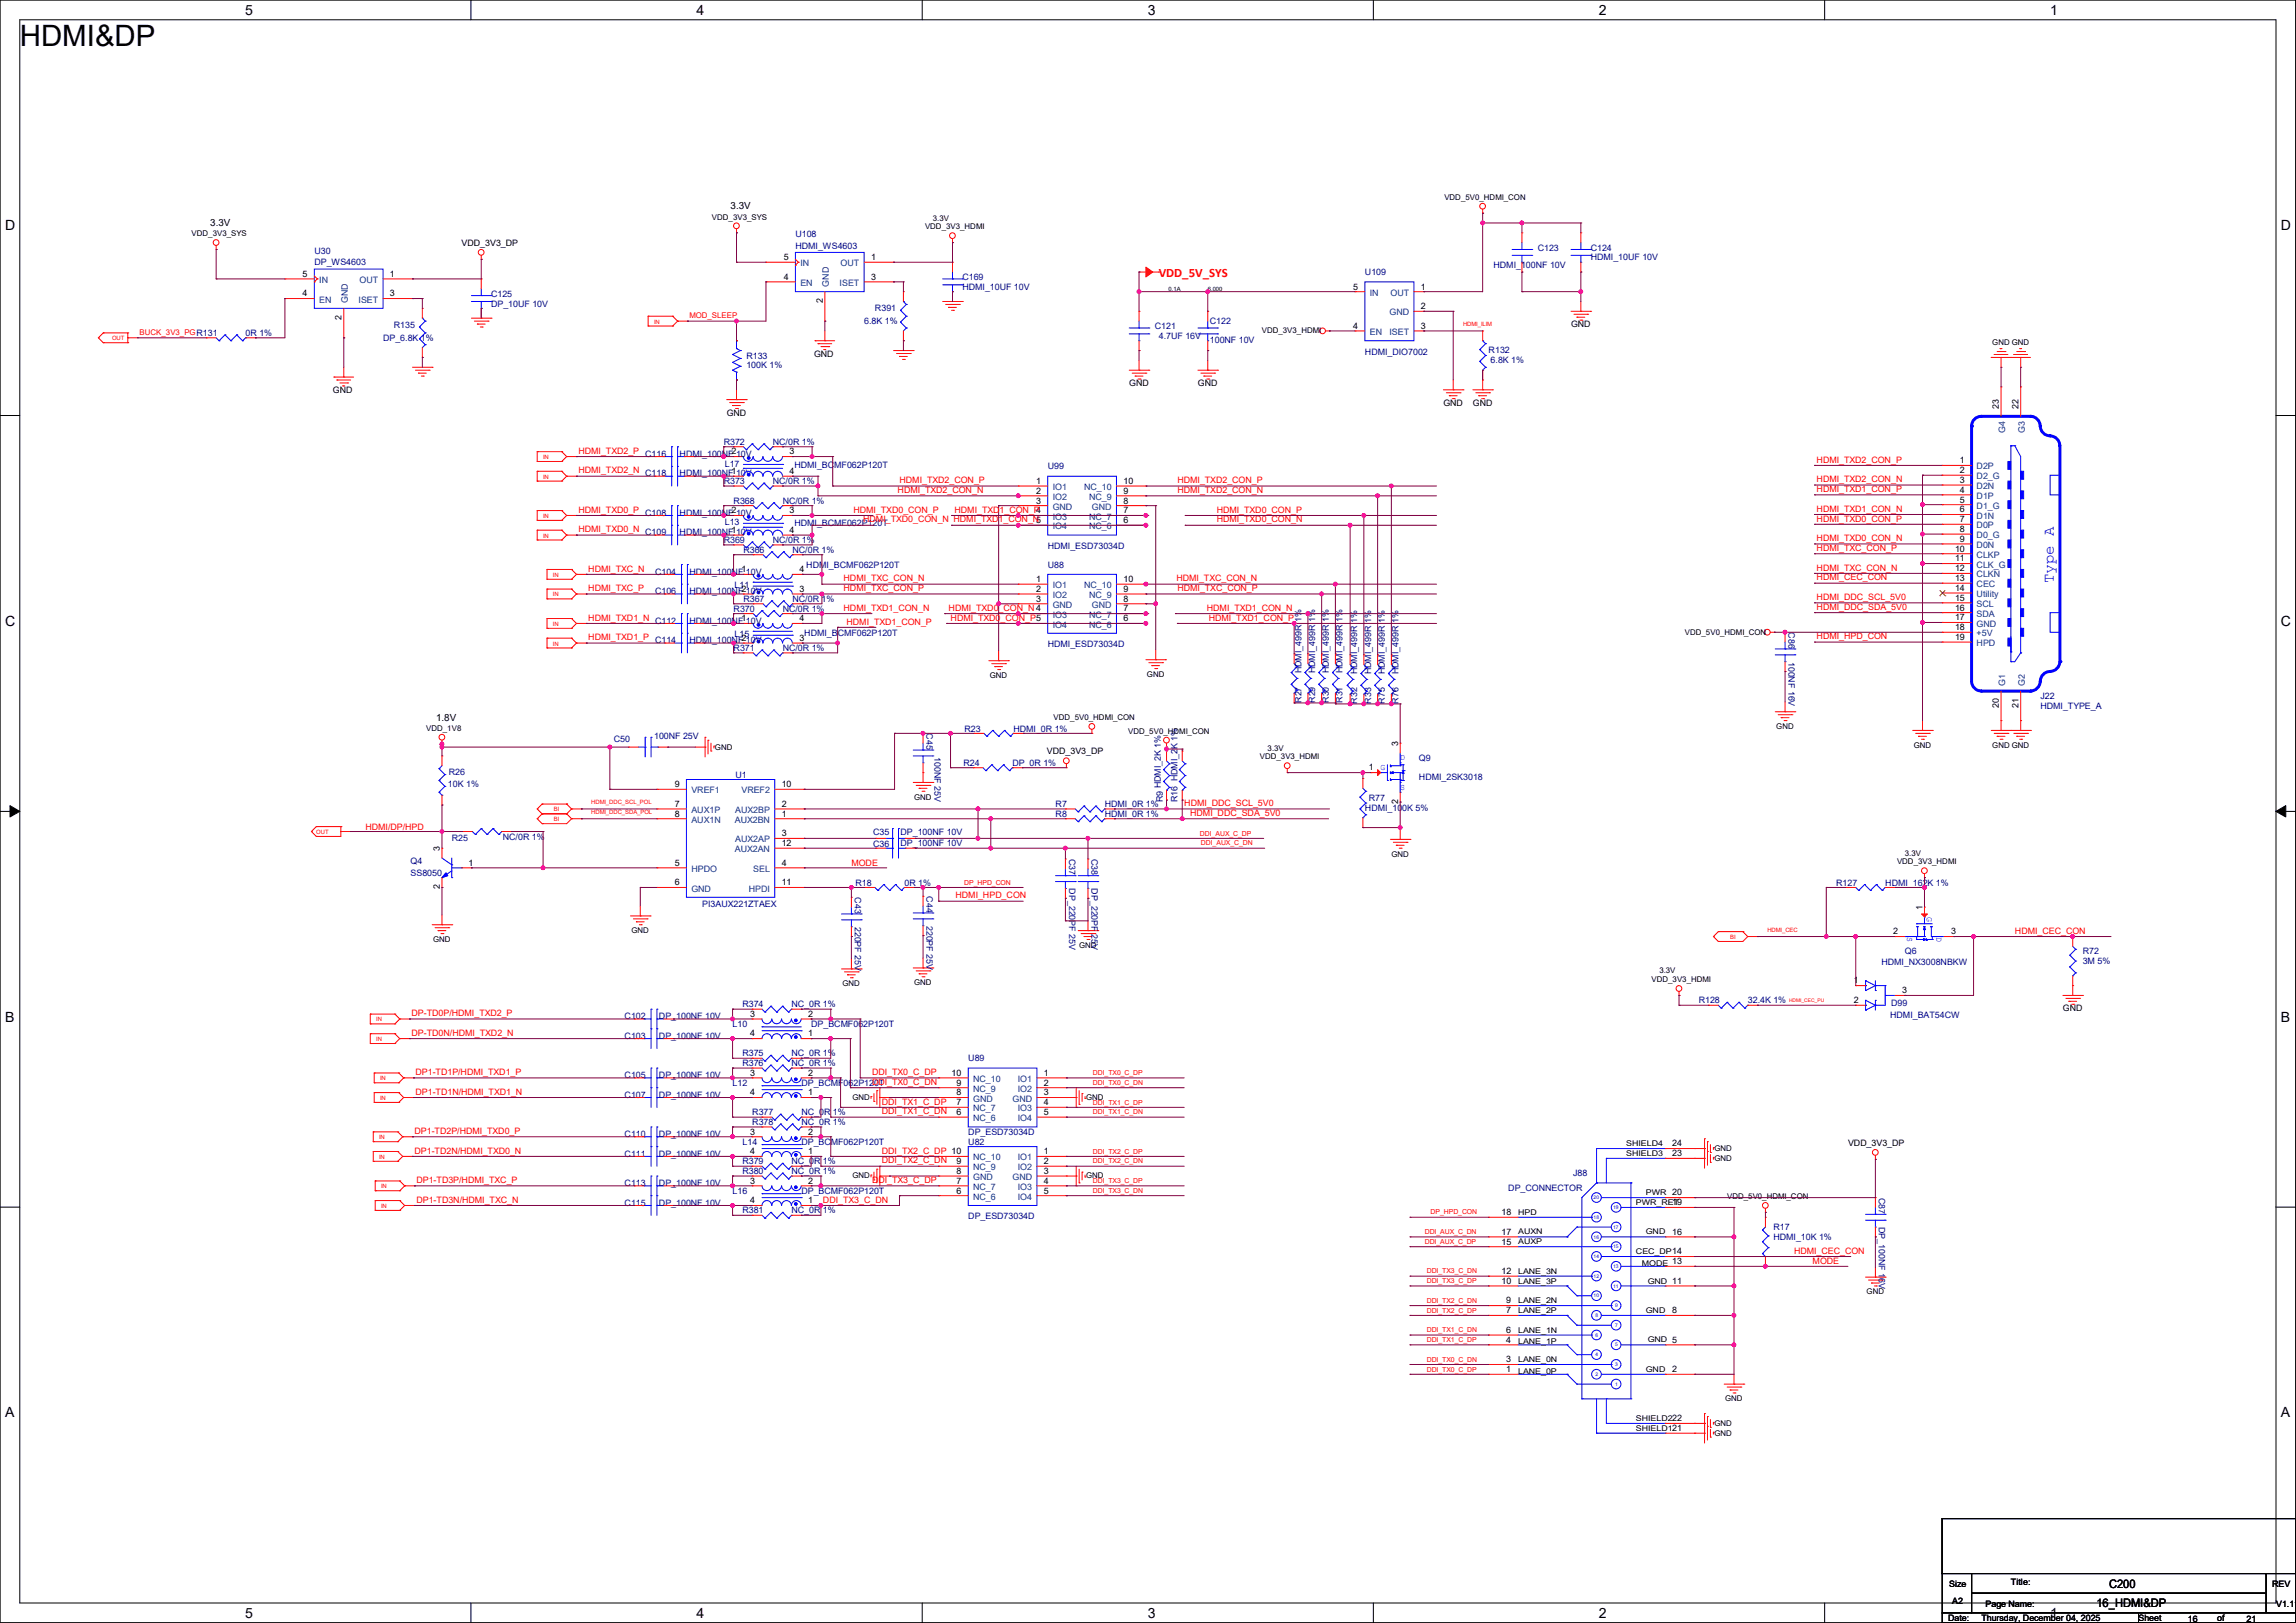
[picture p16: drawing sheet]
<svg xmlns="http://www.w3.org/2000/svg" width="594mm" height="420mm" viewBox="0 0 594 420" stroke-linecap="round" stroke-linejoin="round" font-family="sans-serif">
<defs><g id="words">
<text font-size="7.6" x="5.1" y="12">HDMI&amp;DP</text>
<text font-size="4.1" fill="#00f" x="531.3" y="150.9" transform="rotate(-90 531.3 150.9)">Type A</text>
<g font-size="3.6">
<text x="63.5" y="3.8">5</text>
<text x="180.2" y="3.8">4</text>
<text x="296.9" y="3.8">3</text>
<text x="413.7" y="3.8">2</text>
<text x="530.4" y="3.8">1</text>
<text x="1.3" y="59.5">D</text>
<text x="590.1" y="59.5">D</text>
<text x="1.3" y="162">C</text>
<text x="590.1" y="162">C</text>
<text x="1.3" y="264.4">B</text>
<text x="590.1" y="264.4">B</text>
<text x="1.3" y="366.8">A</text>
<text x="590.1" y="366.8">A</text>
<text x="63.5" y="418.6">5</text>
<text x="180.2" y="418.6">4</text>
<text x="296.9" y="418.6">3</text>
<text x="413.7" y="418.6">2</text>
<text x="530.4" y="418.6">1</text>
</g>
<text font-size="3.3" fill="#f00" x="299.8" y="71.8">VDD_5V_SYS</text>
<g font-size="3">
<text x="545.7" y="411">C200</text>
<text x="542.3" y="415.8">16_HDMI&amp;DP</text>
</g>
<g font-size="2.5">
<text x="54.4" y="58.5">3.3V</text>
<text x="189" y="54.1">3.3V</text>
<text x="112.8" y="186.5">1.8V</text>
</g>
<g font-size="2.3" fill="#000080">
<text x="81.3" y="65.6">U30</text>
<text x="205.8" y="61.3">U108</text>
<text x="205.8" y="64.3">HDMI_WS4603</text>
<text x="397.8" y="64.9">C123</text>
<text x="411.5" y="64.9">C124</text>
<text x="81.3" y="68.7">DP_WS4603</text>
<text x="353.1" y="71.2">U109</text>
<text x="386.4" y="69.4">HDMI_100NF 10V</text>
<text x="411.5" y="67.4">HDMI_10UF 10V</text>
<text x="127" y="76.8">C125</text>
<text x="249" y="72.5">C169</text>
<text x="249" y="75">HDMI_10UF 10V</text>
<text x="127" y="79.3">DP_10UF 10V</text>
<text x="223.6" y="83.9">6.8K 1%</text>
<text x="226.4" y="80.6">R391</text>
<text x="313" y="83.9">C122</text>
<text x="63.5" y="87">0R 1%</text>
<text x="99.1" y="88.2">DP_6.8K 1%</text>
<text x="101.9" y="84.9">R135</text>
<text x="298.8" y="85.2">C121</text>
<text x="299.8" y="87.7">4.7UF 16V</text>
<text x="313" y="88.7">100NF 10V</text>
<text x="193.1" y="92.8">R133</text>
<text x="193.1" y="95.3">100K 1%</text>
<text x="353.1" y="91.8">HDMI_DIO7002</text>
<text x="385.1" y="91.3">R132</text>
<text x="385.6" y="94.1">6.8K 1%</text>
<text x="166.9" y="118.2">C116</text>
<text x="175.8" y="118.2">HDMI_100NF 10V</text>
<text x="187.3" y="115.1">R372</text>
<text x="200" y="115.1">NC/0R 1%</text>
<text x="166.9" y="123.3">C118</text>
<text x="175.8" y="123.3">HDMI_100NF 10V</text>
<text x="187.3" y="125.3">R373</text>
<text x="187.5" y="120.7">L17</text>
<text x="200" y="125.3">NC/0R 1%</text>
<text x="205.5" y="121">HDMI_BCMF062P120T</text>
<text x="271.1" y="121.5">U99</text>
<text x="189.8" y="130.4">R368</text>
<text x="202.5" y="130.4">NC/0R 1%</text>
<text x="166.9" y="133.4">C108</text>
<text x="175.8" y="133.4">HDMI_100NF 10V</text>
<text x="187.5" y="136">L13</text>
<text x="205.5" y="136.2">HDMI_BCMF062P120T</text>
<text x="166.9" y="138.5">C109</text>
<text x="175.8" y="138.5">HDMI_100NF 10V</text>
<text x="187.3" y="140.5">R369</text>
<text x="192.3" y="143.1">R366</text>
<text x="200" y="140.5">NC/0R 1%</text>
<text x="205" y="143.1">NC/0R 1%</text>
<text x="271.1" y="142.1">HDMI_ESD73034D</text>
<text x="169.5" y="148.7">C104</text>
<text x="178.4" y="148.7">HDMI_100NF 10V</text>
<text x="208.6" y="146.9">HDMI_BCMF062P120T</text>
<text x="271.1" y="146.9">U88</text>
<text x="169.5" y="153.8">C106</text>
<text x="178.4" y="153.8">HDMI_100NF 10V</text>
<text x="190" y="152.2">L11</text>
<text x="192.3" y="155.8">R367</text>
<text x="205" y="155.8">NC/0R 1%</text>
<text x="169.5" y="161.4">C112</text>
<text x="178.4" y="161.4">HDMI_100NF 10V</text>
<text x="189.8" y="158.3">R370</text>
<text x="202.5" y="158.3">NC/0R 1%</text>
<text x="169.5" y="166.5">C114</text>
<text x="178.4" y="166.5">HDMI_100NF 10V</text>
<text x="190" y="164.9">L15</text>
<text x="208.1" y="164.7">HDMI_BCMF062P120T</text>
<text x="271.1" y="167.5">HDMI_ESD73034D</text>
<text x="462.7" y="163.6" transform="rotate(90 462.7 163.6)">C86</text>
<text x="189.8" y="168.5">R371</text>
<text x="202.5" y="168.5">NC/0R 1%</text>
<text x="462.7" y="171.2" transform="rotate(90 462.7 171.2)">100NF 16V</text>
<text x="336.7" y="174.3" transform="rotate(-90 336.7 174.3)">HDMI_499R 1%</text>
<text x="340.2" y="174.3" transform="rotate(-90 340.2 174.3)">HDMI_499R 1%</text>
<text x="343.8" y="174.3" transform="rotate(-90 343.8 174.3)">HDMI_499R 1%</text>
<text x="347.3" y="174.3" transform="rotate(-90 347.3 174.3)">HDMI_499R 1%</text>
<text x="351.2" y="174.5" transform="rotate(-90 351.2 174.5)">HDMI_499R 1%</text>
<text x="354.7" y="174.5" transform="rotate(-90 354.7 174.5)">HDMI_499R 1%</text>
<text x="358.3" y="174.5" transform="rotate(-90 358.3 174.5)">HDMI_499R 1%</text>
<text x="361.8" y="174.5" transform="rotate(-90 361.8 174.5)">HDMI_499R 1%</text>
<text x="336.7" y="181.9" transform="rotate(-90 336.7 181.9)">R27</text>
<text x="340.2" y="181.9" transform="rotate(-90 340.2 181.9)">R29</text>
<text x="343.8" y="181.9" transform="rotate(-90 343.8 181.9)">R30</text>
<text x="347.3" y="181.9" transform="rotate(-90 347.3 181.9)">R31</text>
<text x="351.2" y="182.1" transform="rotate(-90 351.2 182.1)">R32</text>
<text x="354.7" y="182.1" transform="rotate(-90 354.7 182.1)">R33</text>
<text x="358.3" y="182.1" transform="rotate(-90 358.3 182.1)">R75</text>
<text x="361.8" y="182.1" transform="rotate(-90 361.8 182.1)">R76</text>
<text x="527.9" y="180.9">J22</text>
<text x="527.9" y="183.5">HDMI_TYPE_A</text>
<text x="169.2" y="191.3">100NF 25V</text>
<text x="239.7" y="189.8" transform="rotate(90 239.7 189.8)">C45</text>
<text x="249.5" y="189.3">R23</text>
<text x="262.2" y="189.3">HDMI_0R 1%</text>
<text x="158.8" y="192.1">C50</text>
<text x="241.8" y="195.9" transform="rotate(90 241.8 195.9)">100NF 25V</text>
<text x="367.1" y="196.9">Q9</text>
<text x="115.9" y="203.5">10K 1%</text>
<text x="116.1" y="200.5">R26</text>
<text x="190.3" y="201.3">U1</text>
<text x="249.2" y="198.2">R24</text>
<text x="261.9" y="198.2">DP_0R 1%</text>
<text x="367.1" y="201.8">HDMI_2SK3018</text>
<text x="273.1" y="208.9">R7</text>
<text x="285.8" y="208.9">HDMI_0R 1%</text>
<text x="300.9" y="207.5" transform="rotate(-90 300.9 207.5)">R9 HDMI_2K 1%</text>
<text x="304.7" y="207.5" transform="rotate(-90 304.7 207.5)">R16 HDMI_2K 1%</text>
<text x="353.1" y="209.9">HDMI_100K 5%</text>
<text x="354.1" y="207.3">R77</text>
<text x="225.9" y="216">C35</text>
<text x="233" y="216">DP_100NF 10V</text>
<text x="273.1" y="211.4">R8</text>
<text x="285.8" y="211.4">HDMI_0R 1%</text>
<text x="116.9" y="217.8">R25</text>
<text x="130.1" y="217.3">NC/0R 1%</text>
<text x="225.9" y="219.3">C36</text>
<text x="233" y="219">DP_100NF 10V</text>
<text x="106.2" y="223.6">Q4</text>
<text x="106.2" y="226.7">SS8050</text>
<text x="276.6" y="222.3" transform="rotate(90 276.6 222.3)">C37</text>
<text x="282.4" y="222.3" transform="rotate(90 282.4 222.3)">C38</text>
<text x="221.2" y="232.2" transform="rotate(90 221.2 232.2)">C43</text>
<text x="221.3" y="229.2">R18</text>
<text x="234" y="229.2">0R 1%</text>
<text x="239.7" y="231.9" transform="rotate(90 239.7 231.9)">C44</text>
<text x="276.6" y="229.9" transform="rotate(90 276.6 229.9)">DP_220PF 25V</text>
<text x="282.4" y="229.9" transform="rotate(90 282.4 229.9)">DP_220PF 25V</text>
<text x="475.1" y="229.2">R127</text>
<text x="487.8" y="229.2">HDMI_162K 1%</text>
<text x="181.7" y="234.8">PI3AUX221ZTAEX</text>
<text x="221.2" y="239.8" transform="rotate(90 221.2 239.8)">220PF 25V</text>
<text x="239.7" y="239.6" transform="rotate(90 239.7 239.6)">220PF 25V</text>
<text x="486.7" y="249.8">HDMI_NX3008NBKW</text>
<text x="492.8" y="247">Q6</text>
<text x="538.8" y="247">R72</text>
<text x="538.8" y="249.5">3M 5%</text>
<text x="161.6" y="263.7">C102</text>
<text x="170.5" y="263.7">DP_100NF 10V</text>
<text x="192.1" y="260.7">R374</text>
<text x="204.8" y="260.7">NC_0R 1%</text>
<text x="439.5" y="259.7">R128</text>
<text x="452.2" y="259.7">32.4K 1%</text>
<text x="489" y="263.5">HDMI_BAT54CW</text>
<text x="489.3" y="260.4">D99</text>
<text x="161.6" y="268.8">C103</text>
<text x="170.5" y="268.8">DP_100NF 10V</text>
<text x="189.5" y="265.8">L10</text>
<text x="209.9" y="265.8">DP_BCMF062P120T</text>
<text x="192.1" y="275.9">R376</text>
<text x="192.1" y="273.4">R375</text>
<text x="204.8" y="275.9">NC_0R 1%</text>
<text x="204.8" y="273.4">NC_0R 1%</text>
<text x="250.5" y="274.7">U89</text>
<text x="161.6" y="279">C105</text>
<text x="170.5" y="279">DP_100NF 10V</text>
<text x="189.5" y="281">L12</text>
<text x="207.3" y="281">DP_BCMF062P120T</text>
<text x="161.6" y="284.1">C107</text>
<text x="170.5" y="284.1">DP_100NF 10V</text>
<text x="194.6" y="288.6">R377</text>
<text x="194.6" y="291.2">R378</text>
<text x="207.3" y="288.6">NC_0R 1%</text>
<text x="207.3" y="291.2">NC_0R 1%</text>
<text x="250.5" y="293.7">DP_ESD73034D</text>
<text x="161.6" y="294.2">C110</text>
<text x="161.6" y="299.3">C111</text>
<text x="170.5" y="294.2">DP_100NF 10V</text>
<text x="170.5" y="299.3">DP_100NF 10V</text>
<text x="192.1" y="296.2">L14</text>
<text x="207.3" y="296.2">DP_BCMF062P120T</text>
<text x="250.5" y="296.2">U82</text>
<text x="192.1" y="303.9">R380</text>
<text x="192.1" y="301.3">R379</text>
<text x="204.8" y="303.9">NC_0R 1%</text>
<text x="204.8" y="301.3">NC_0R 1%</text>
<text x="407" y="304.4">J88</text>
<text x="161.6" y="306.9">C113</text>
<text x="161.6" y="312">C115</text>
<text x="170.5" y="306.9">DP_100NF 10V</text>
<text x="170.5" y="312">DP_100NF 10V</text>
<text x="189.5" y="308.9">L16</text>
<text x="207.3" y="308.9">DP_BCMF062P120T</text>
<text x="390.2" y="308.2">DP_CONNECTOR</text>
<text x="486.1" y="309.9" transform="rotate(90 486.1 309.9)">C87</text>
<text x="192.1" y="314">R381</text>
<text x="204.8" y="314">NC_0R 1%</text>
<text x="250.5" y="315.6">DP_ESD73034D</text>
<text x="486.1" y="317.5" transform="rotate(90 486.1 317.5)">DP_100NF 16V</text>
<text x="458.8" y="318.3">R17</text>
<text x="458.8" y="320.9">HDMI_10K 1%</text>
</g>
<g font-size="2.3">
<text x="119.4" y="63.6">VDD_3V3_DP</text>
<text x="78.3" y="71.6">5</text>
<text x="100.9" y="71.6">1</text>
<text x="202.7" y="67.3">5</text>
<text x="225.4" y="67.3">1</text>
<text x="78.3" y="76.7">4</text>
<text x="100.9" y="76.7">3</text>
<text x="202.7" y="72.4">4</text>
<text x="225.4" y="72.4">3</text>
<text x="350.1" y="74.9">5</text>
<text x="367.6" y="74.9">1</text>
<text x="88.4" y="82.8" transform="rotate(-90 88.4 82.8)">2</text>
<text x="212.9" y="78.5" transform="rotate(-90 212.9 78.5)">2</text>
<text x="367.6" y="80">2</text>
<text x="350.1" y="85.1">4</text>
<text x="367.6" y="85.1">3</text>
<text x="406.4" y="84.7">GND</text>
<text x="210.6" y="92.3">GND</text>
<text x="86.2" y="101.7">GND</text>
<text x="292.1" y="99.9">GND</text>
<text x="309.9" y="99.9">GND</text>
<text x="188" y="107.5">GND</text>
<text x="373.4" y="105">GND</text>
<text x="381" y="105">GND</text>
<text x="517.1" y="105.9" transform="rotate(-90 517.1 105.9)">23</text>
<text x="522.2" y="105.9" transform="rotate(-90 522.2 105.9)">22</text>
<text x="189.3" y="117.6">2</text>
<text x="204.3" y="117.6">3</text>
<text x="507.1" y="119.9">1</text>
<text x="189.3" y="122.7">1</text>
<text x="204.3" y="122.7">4</text>
<text x="268" y="125.2">1</text>
<text x="290.6" y="125.2">10</text>
<text x="507.1" y="122.4">2</text>
<text x="507.1" y="125">3</text>
<text x="268" y="127.8">2</text>
<text x="268" y="130.3">3</text>
<text x="290.6" y="127.8">9</text>
<text x="290.6" y="130.3">8</text>
<text x="507.1" y="127.5">4</text>
<text x="507.1" y="130">5</text>
<text x="189.3" y="137.9">1</text>
<text x="189.3" y="132.8">2</text>
<text x="204.3" y="137.9">4</text>
<text x="204.3" y="132.8">3</text>
<text x="290.6" y="132.8">7</text>
<text x="290.6" y="135.4">6</text>
<text x="507.1" y="132.6">6</text>
<text x="507.1" y="135.1">7</text>
<text x="507.1" y="137.7">8</text>
<text x="505.8" y="142.7">10</text>
<text x="507.1" y="140.2">9</text>
<text x="191.8" y="148.1">1</text>
<text x="206.8" y="148.1">4</text>
<text x="505.8" y="145.3">11</text>
<text x="505.8" y="147.8">12</text>
<text x="191.8" y="153.2">2</text>
<text x="206.8" y="153.2">3</text>
<text x="268" y="150.6">1</text>
<text x="268" y="153.2">2</text>
<text x="268" y="155.7">3</text>
<text x="290.6" y="150.6">10</text>
<text x="290.6" y="153.2">9</text>
<text x="290.6" y="155.7">8</text>
<text x="505.8" y="150.4">13</text>
<text x="505.8" y="152.9">14</text>
<text x="505.8" y="155.4">15</text>
<text x="191.8" y="160.8">1</text>
<text x="206.8" y="160.8">4</text>
<text x="290.6" y="158.2">7</text>
<text x="290.6" y="160.8">6</text>
<text x="505.8" y="158">16</text>
<text x="505.8" y="160.5">17</text>
<text x="191.8" y="165.9">2</text>
<text x="206.8" y="165.9">3</text>
<text x="505.8" y="163.1">18</text>
<text x="505.8" y="165.6">19</text>
<text x="517.1" y="183.2" transform="rotate(-90 517.1 183.2)">20</text>
<text x="522.2" y="183.2" transform="rotate(-90 522.2 183.2)">21</text>
<text x="270.8" y="195.2">VDD_3V3_DP</text>
<text x="361.7" y="193.1" transform="rotate(-90 361.7 193.1)">3</text>
<text x="174.6" y="203.7">9</text>
<text x="202.2" y="203.7">10</text>
<text x="354.1" y="199.4">1</text>
<text x="174.6" y="208.8">7</text>
<text x="202.2" y="208.8">2</text>
<text x="361.7" y="208.1" transform="rotate(-90 361.7 208.1)">2</text>
<text x="174.6" y="211.3">8</text>
<text x="202.2" y="211.3">1</text>
<text x="113.8" y="220.2" transform="rotate(-90 113.8 220.2)">3</text>
<text x="202.2" y="216.4">3</text>
<text x="202.2" y="218.9">12</text>
<text x="121.2" y="224">1</text>
<text x="174.6" y="224">5</text>
<text x="202.2" y="224">4</text>
<text x="113.8" y="230.2" transform="rotate(-90 113.8 230.2)">2</text>
<text x="174.6" y="229.1">6</text>
<text x="202.2" y="229.1">11</text>
<text x="497.3" y="235.5" transform="rotate(-90 497.3 235.5)">1</text>
<text x="489.8" y="241.8">2</text>
<text x="504.8" y="241.8">3</text>
<text x="479.6" y="254.5">1</text>
<text x="492.1" y="257">3</text>
<text x="194.1" y="263.1">3</text>
<text x="209.1" y="263.1">2</text>
<text x="479.6" y="259.6">2</text>
<text x="533.7" y="261.7">GND</text>
<text x="194.1" y="268.2">4</text>
<text x="209.1" y="268.2">1</text>
<text x="194.1" y="278.4">3</text>
<text x="209.1" y="278.4">2</text>
<text x="246.2" y="278.4">10</text>
<text x="247.5" y="280.9">9</text>
<text x="270.1" y="278.4">1</text>
<text x="270.1" y="280.9">2</text>
<text x="194.1" y="283.5">4</text>
<text x="209.1" y="283.5">1</text>
<text x="247.5" y="286">7</text>
<text x="247.5" y="283.5">8</text>
<text x="270.1" y="286">4</text>
<text x="270.1" y="283.5">3</text>
<text x="194.1" y="293.6">3</text>
<text x="209.1" y="293.6">2</text>
<text x="247.5" y="288.5">6</text>
<text x="270.1" y="288.5">5</text>
<text x="194.1" y="298.7">4</text>
<text x="209.1" y="298.7">1</text>
<text x="270.1" y="298.7">1</text>
<text x="432.6" y="296.7">24</text>
<text x="432.6" y="299.2">23</text>
<text x="478.1" y="296.5">VDD_3V3_DP</text>
<text x="247.5" y="301.2">9</text>
<text x="247.5" y="303.8">8</text>
<text x="270.1" y="301.2">2</text>
<text x="270.1" y="303.8">3</text>
<text x="194.1" y="311.4">4</text>
<text x="194.1" y="306.3">3</text>
<text x="209.1" y="311.4">1</text>
<text x="209.1" y="306.3">2</text>
<text x="247.5" y="306.3">7</text>
<text x="247.5" y="308.9">6</text>
<text x="270.1" y="306.3">4</text>
<text x="270.1" y="308.9">5</text>
<text x="432.6" y="311.9">19</text>
<text x="388.4" y="314.5">18</text>
<text x="388.4" y="322.1">15</text>
<text x="388.4" y="319.5">17</text>
<text x="432.6" y="319.5">16</text>
<text x="388.4" y="329.7">12</text>
<text x="388.4" y="332.2">10</text>
<text x="389.7" y="339.9">7</text>
<text x="389.7" y="337.3">9</text>
<text x="432.6" y="339.9">8</text>
<text x="389.7" y="347.5">4</text>
<text x="389.7" y="344.9">6</text>
<text x="389.7" y="352.6">3</text>
<text x="389.7" y="355.1">1</text>
<text x="432.6" y="355.1">2</text>
<text x="504.3" y="410.8">Size</text>
<text x="520.3" y="410.3">Title:</text>
<text x="587.8" y="410.8">REV</text>
<text x="504" y="419.4">Date:</text>
<text x="505" y="415.1">A2</text>
<text x="512.6" y="419.4">Thursday, December 04, 2025</text>
<text x="513.7" y="415.9">Page Name:</text>
<text x="553.3" y="419.4">Sheet</text>
<text x="566" y="419.7">16</text>
<text x="573.6" y="419.4">of</text>
<text x="581.2" y="419.7">21</text>
<text x="588.8" y="415.9">V1.11</text>
</g>
<g font-size="2.3" fill="#004080">
<text x="207.1" y="68.9">IN</text>
<text x="217.5" y="68.9">OUT</text>
<text x="82.6" y="73.2">IN</text>
<text x="93" y="73.2">OUT</text>
<text x="207.1" y="74">EN</text>
<text x="214.5" y="74.2" transform="rotate(-90 214.5 74.2)">GND</text>
<text x="217.2" y="74">ISET</text>
<text x="354.4" y="76.5">IN</text>
<text x="359.7" y="76.5">OUT</text>
<text x="82.6" y="78.3">EN</text>
<text x="90" y="78.5" transform="rotate(-90 90 78.5)">GND</text>
<text x="92.8" y="78.3">ISET</text>
<text x="359.5" y="81.6">GND</text>
<text x="354.4" y="86.7">EN</text>
<text x="359.5" y="86.7">ISET</text>
<text x="518.8" y="112" transform="rotate(-90 518.8 112)">G4</text>
<text x="523.8" y="112" transform="rotate(-90 523.8 112)">G3</text>
<text x="511.4" y="121.5">D2P</text>
<text x="511.4" y="124">D2_G</text>
<text x="272.3" y="126.8">IO1</text>
<text x="272.3" y="129.4">IO2</text>
<text x="272.3" y="131.9">GND</text>
<text x="280.5" y="126.8">NC_10</text>
<text x="281.7" y="129.4">NC_9</text>
<text x="282.5" y="131.9">GND</text>
<text x="511.4" y="126.6">D2N</text>
<text x="511.4" y="129.1">D1P</text>
<text x="511.4" y="131.7">D1_G</text>
<text x="272.3" y="134.5">IO3</text>
<text x="272.3" y="137">IO4</text>
<text x="281.7" y="134.5">NC_7</text>
<text x="281.7" y="137">NC_6</text>
<text x="511.4" y="134.2">D1N</text>
<text x="511.4" y="136.7">D0P</text>
<text x="511.4" y="139.3">D0_G</text>
<text x="511.4" y="141.8">D0N</text>
<text x="511.4" y="144.4">CLKP</text>
<text x="511.4" y="146.9">CLK_G</text>
<text x="511.4" y="149.4">CLKN</text>
<text x="272.3" y="152.2">IO1</text>
<text x="272.3" y="154.8">IO2</text>
<text x="280.5" y="152.2">NC_10</text>
<text x="281.7" y="154.8">NC_9</text>
<text x="511.4" y="152">CEC</text>
<text x="511.4" y="154.5">Utility</text>
<text x="272.3" y="159.9">IO3</text>
<text x="272.3" y="157.3">GND</text>
<text x="281.7" y="159.9">NC_7</text>
<text x="282.5" y="157.3">GND</text>
<text x="511.4" y="157.1">SCL</text>
<text x="511.4" y="159.6">SDA</text>
<text x="272.3" y="162.4">IO4</text>
<text x="281.7" y="162.4">NC_6</text>
<text x="511.4" y="162.1">GND</text>
<text x="511.4" y="164.7">+5V</text>
<text x="511.4" y="167.2">HPD</text>
<text x="518.8" y="177.6" transform="rotate(-90 518.8 177.6)">G1</text>
<text x="523.8" y="177.6" transform="rotate(-90 523.8 177.6)">G2</text>
<text x="178.9" y="205.3">VREF1</text>
<text x="191.8" y="205.3">VREF2</text>
<text x="178.9" y="210.4">AUX1P</text>
<text x="178.9" y="212.9">AUX1N</text>
<text x="190.1" y="212.9">AUX2BN</text>
<text x="190.2" y="210.4">AUX2BP</text>
<text x="190.1" y="220.6">AUX2AN</text>
<text x="190.2" y="218">AUX2AP</text>
<text x="178.9" y="225.6">HPDO</text>
<text x="194.9" y="225.6">SEL</text>
<text x="178.9" y="230.7">GND</text>
<text x="193.7" y="230.7">HPDI</text>
<text x="251.8" y="280">NC_10</text>
<text x="263.3" y="280">IO1</text>
<text x="251.8" y="282.5">NC_9</text>
<text x="251.8" y="287.6">NC_7</text>
<text x="251.8" y="285.1">GND</text>
<text x="261.9" y="285.1">GND</text>
<text x="263.3" y="282.5">IO2</text>
<text x="263.3" y="287.6">IO3</text>
<text x="251.8" y="290.2">NC_6</text>
<text x="263.3" y="290.2">IO4</text>
<text x="251.8" y="300.3">NC_10</text>
<text x="251.8" y="302.9">NC_9</text>
<text x="251.8" y="305.4">GND</text>
<text x="261.9" y="305.4">GND</text>
<text x="263.3" y="300.3">IO1</text>
<text x="263.3" y="302.9">IO2</text>
<text x="251.8" y="307.9">NC_7</text>
<text x="251.8" y="310.5">NC_6</text>
<text x="263.3" y="307.9">IO3</text>
<text x="263.3" y="310.5">IO4</text>
</g>
<g font-size="2.3" fill="#f00">
<text x="149.7" y="117.4">HDMI_TXD2_P</text>
<text x="470" y="119.7">HDMI_TXD2_CON_P</text>
<text x="149.7" y="122.5">HDMI_TXD2_N</text>
<text x="232.7" y="125.1">HDMI_TXD2_CON_P</text>
<text x="304.6" y="125.1">HDMI_TXD2_CON_P</text>
<text x="470" y="124.8">HDMI_TXD2_CON_N</text>
<text x="232.2" y="127.6">HDMI_TXD2_CON_N</text>
<text x="304.6" y="127.6">HDMI_TXD2_CON_N</text>
<text x="470" y="127.3">HDMI_TXD1_CON_P</text>
<text x="149.7" y="132.7">HDMI_TXD0_P</text>
<text x="149.7" y="137.8">HDMI_TXD0_N</text>
<text x="220.8" y="132.7">HDMI_TXD0_CON_P</text>
<text x="223.3" y="135.2">HDMI_TXD0_CON_N HDMI_TXD1_CON_N5</text>
<text x="246.9" y="132.7">HDMI_TXD1_CON_P4</text>
<text x="314.8" y="135.2">HDMI_TXD0_CON_N</text>
<text x="314.8" y="132.7">HDMI_TXD0_CON_P</text>
<text x="470" y="135">HDMI_TXD0_CON_P</text>
<text x="470" y="132.4">HDMI_TXD1_CON_N</text>
<text x="470" y="140">HDMI_TXD0_CON_N</text>
<text x="470" y="142.6">HDMI_TXC_CON_P</text>
<text x="152.2" y="147.9">HDMI_TXC_N</text>
<text x="470" y="147.7">HDMI_TXC_CON_N</text>
<text x="152.2" y="153">HDMI_TXC_P</text>
<text x="218.2" y="153">HDMI_TXC_CON_P</text>
<text x="218.2" y="150.5">HDMI_TXC_CON_N</text>
<text x="304.4" y="150.5">HDMI_TXC_CON_N</text>
<text x="304.6" y="153">HDMI_TXC_CON_P</text>
<text x="470" y="155.3">HDMI_DDC_SCL_5V0</text>
<text x="470" y="150.2">HDMI_CEC_CON</text>
<text x="152.2" y="160.6">HDMI_TXD1_N</text>
<text x="218.2" y="158.1">HDMI_TXD1_CON_N</text>
<text x="219" y="161.6">HDMI_TXD1_CON_P</text>
<text x="245.4" y="158.1">HDMI_TXD0_CON_N 4</text>
<text x="245.9" y="160.6">HDMI_TXD0_CON_P5</text>
<text x="312.2" y="158.1">HDMI_TXD1_CON_N</text>
<text x="312.7" y="160.6">HDMI_TXD1_CON_P</text>
<text x="470" y="157.8">HDMI_DDC_SDA_5V0</text>
<text x="152.2" y="165.7">HDMI_TXD1_P</text>
<text x="470" y="165.4">HDMI_HPD_CON</text>
<text x="306.4" y="208.6">HDMI_DDC_SCL_5V0</text>
<text x="94.5" y="214.7">HDMI/DP/HPD</text>
<text x="307.9" y="211.2">HDMI_DDC_SDA_5V0</text>
<text x="220.3" y="224.1">MODE</text>
<text x="247.2" y="232.5">HDMI_HPD_CON</text>
<text x="521.3" y="241.6">HDMI_CEC_CON</text>
<text x="106.5" y="263">DP-TD0P/HDMI_TXD2_P</text>
<text x="106.5" y="268.1">DP-TD0N/HDMI_TXD2_N</text>
<text x="107.5" y="278.2">DP1-TD1P/HDMI_TXD1_P</text>
<text x="225.6" y="280.8">DDI_TX0_C_DN</text>
<text x="225.6" y="278.2">DDI_TX0_C_DP</text>
<text x="107.5" y="283.3">DP1-TD1N/HDMI_TXD1_N</text>
<text x="228.1" y="285.8">DDI_TX1_C_DP</text>
<text x="107.2" y="293.5">DP1-TD2P/HDMI_TXD0_P</text>
<text x="228.1" y="288.4">DDI_TX1_C_DN</text>
<text x="107.2" y="298.5">DP1-TD2N/HDMI_TXD0_N</text>
<text x="228.1" y="298.5">DDI_TX2_C_DP 10</text>
<text x="228.1" y="301.1">DDI_TX2_C_DN</text>
<text x="107.7" y="311.2">DP1-TD3N/HDMI_TXC_N</text>
<text x="107.7" y="306.2">DP1-TD3P/HDMI_TXC_P</text>
<text x="212.9" y="311.2">DDI_TX3_C_DN</text>
<text x="225.6" y="306.2">DDI_TX3_C_DP</text>
<text x="464.1" y="324.4">HDMI_CEC_CON</text>
<text x="469" y="327.2">MODE</text>
</g>
<g font-size="2.3" fill="#00f">
<text x="362.2" y="196.7">D</text>
<text x="357.2" y="199.3">G</text>
<text x="362.2" y="204.3">S</text>
<text x="498.5" y="237.3" transform="rotate(90 498.5 237.3)">G</text>
<text x="493.4" y="242.4" transform="rotate(90 493.4 242.4)">S</text>
<text x="501" y="242.4" transform="rotate(90 501 242.4)">D</text>
</g>
<g font-size="2">
<text x="373.7" y="51.7">VDD_5V0_HDMI_CON</text>
<text x="184.2" y="56.8">VDD_3V3_SYS</text>
<text x="239.3" y="59.4">VDD_3V3_HDMI</text>
<text x="241.3" y="57.1">3.3V</text>
<text x="49.6" y="61.1">VDD_3V3_SYS</text>
<text x="326.4" y="86.3">VDD_3V3_HDMI</text>
<text x="515.4" y="89.3">GND GND</text>
<text x="435.9" y="164.3">VDD_5V0_HDMI_CON</text>
<text x="256.1" y="175.4">GND</text>
<text x="296.7" y="175.2">GND</text>
<text x="110.3" y="189.1">VDD_1V8</text>
<text x="272.6" y="186.4">VDD_5V0_HDMI_CON</text>
<text x="291.9" y="189.9">VDD_5V0_HDMI_CON</text>
<text x="459.5" y="188.6">GND</text>
<text x="185" y="194">GND</text>
<text x="325.9" y="196.5">VDD_3V3_HDMI</text>
<text x="328" y="194.2">3.3V</text>
<text x="495.1" y="193.5">GND</text>
<text x="515.4" y="193.5">GND GND</text>
<text x="236.5" y="206.9">GND</text>
<text x="360" y="221.7">GND</text>
<text x="492.8" y="221.4">3.3V</text>
<text x="490.8" y="223.7">VDD_3V3_HDMI</text>
<text x="112.1" y="243.8">GND</text>
<text x="163.4" y="241.5">GND</text>
<text x="279.2" y="245.3">GND</text>
<text x="429.3" y="251.9">3.3V</text>
<text x="218" y="255.2">GND</text>
<text x="236.5" y="254.9">GND</text>
<text x="427.3" y="254.2">VDD_3V3_HDMI</text>
<text x="220.5" y="284.6">GND</text>
<text x="281" y="284.6">GND</text>
<text x="420.7" y="296.6">SHIELD4</text>
<text x="420.7" y="299.1">SHIELD3</text>
<text x="443.5" y="297.9">GND</text>
<text x="220.5" y="305">GND</text>
<text x="281" y="305">GND</text>
<text x="443.5" y="300.4">GND</text>
<text x="423.2" y="311.8">PWR_RET</text>
<text x="425.8" y="309.3">PWR 20</text>
<text x="446.8" y="310.3">VDD_5V0_HDMI_CON</text>
<text x="392.8" y="314.4">HPD</text>
<text x="392.8" y="322">AUXP</text>
<text x="392.8" y="319.4">AUXN</text>
<text x="425.8" y="319.4">GND</text>
<text x="392.8" y="329.6">LANE_3N</text>
<text x="423.2" y="324.5">CEC_DP14</text>
<text x="424.8" y="327.6">MODE 13</text>
<text x="392.8" y="332.1">LANE_3P</text>
<text x="426.3" y="332.1">GND 11</text>
<text x="482.9" y="334.9">GND</text>
<text x="392.8" y="339.8">LANE_2P</text>
<text x="392.8" y="337.2">LANE_2N</text>
<text x="425.8" y="339.8">GND</text>
<text x="392.8" y="347.9">LANE_1P</text>
<text x="392.8" y="344.8">LANE_1N</text>
<text x="426.3" y="347.4">GND 5</text>
<text x="392.8" y="352.5">LANE_0N</text>
<text x="392.8" y="355.5">LANE_0P</text>
<text x="425.8" y="355">GND</text>
<text x="446.3" y="362.6">GND</text>
<text x="423.2" y="367.7">SHIELD222</text>
<text x="423.2" y="370.2">SHIELD121</text>
<text x="443.5" y="369">GND</text>
<text x="443.5" y="371.5">GND</text>
</g>
<g font-size="2" fill="#f00">
<text x="178.4" y="82.4">MOD_SLEEP</text>
<text x="36.1" y="86.7">BUCK_3V3_PGR131</text>
</g>
<g font-size="1.8" fill="#f00">
<text x="310.4" y="216.2">DDI_AUX_C_DP</text>
<text x="310.7" y="218.8">DDI_AUX_C_DN</text>
<text x="249.5" y="228.9">DP_HPD_CON</text>
<text x="282.7" y="280.8">DDI_TX0_C_DN</text>
<text x="282.7" y="278.2">DDI_TX0_C_DP</text>
<text x="282.7" y="285.8">DDI_TX1_C_DP</text>
<text x="282.7" y="288.4">DDI_TX1_C_DN</text>
<text x="282.7" y="298.5">DDI_TX2_C_DP</text>
<text x="282.7" y="301.1">DDI_TX2_C_DN</text>
<text x="282.7" y="308.7">DDI_TX3_C_DN</text>
<text x="282.7" y="306.2">DDI_TX3_C_DP</text>
<text x="370.1" y="314.3">DP_HPD_CON</text>
<text x="368.6" y="321.9">DDI_AUX_C_DP</text>
<text x="368.6" y="319.4">DDI_AUX_C_DN</text>
<text x="369.1" y="329.5">DDI_TX3_C_DN</text>
<text x="369.1" y="332.1">DDI_TX3_C_DP</text>
<text x="369.1" y="337.1">DDI_TX2_C_DN</text>
<text x="369.1" y="339.7">DDI_TX2_C_DP</text>
<text x="369.1" y="347.3">DDI_TX1_C_DP</text>
<text x="369.1" y="344.8">DDI_TX1_C_DN</text>
<text x="369.1" y="352.4">DDI_TX0_C_DN</text>
<text x="369.1" y="354.9">DDI_TX0_C_DP</text>
</g>
<g font-size="1.5">
<text x="302.3" y="75.4">0.1A</text>
<text x="312.5" y="75.4">6.000</text>
</g>
<g font-size="1.5" fill="#f00">
<text x="169.2" y="83.7">IN</text>
<text x="29" y="88.1">OUT</text>
<text x="378.5" y="84.4">HDMI_ILIM</text>
<text x="140.5" y="118.8">IN</text>
<text x="140.5" y="123.9">IN</text>
<text x="140.5" y="134">IN</text>
<text x="140.5" y="139.1">IN</text>
<text x="143" y="149.3">IN</text>
<text x="143" y="154.3">IN</text>
<text x="143" y="162">IN</text>
<text x="143" y="167">IN</text>
<text x="143.3" y="210">BI</text>
<text x="153" y="208.1">HDMI_DDC_SCL_POL</text>
<text x="81.8" y="215.8">OUT</text>
<text x="143.3" y="212.5">BI</text>
<text x="153" y="210.7">HDMI_DDC_SDA_POL</text>
<text x="447.6" y="243">BI</text>
<text x="457.2" y="241.1">HDMI_CEC</text>
<text x="97.3" y="264.3">IN</text>
<text x="97.3" y="269.4">IN</text>
<text x="98.3" y="279.6">IN</text>
<text x="98.3" y="284.6">IN</text>
<text x="98.1" y="299.9">IN</text>
<text x="98.1" y="294.8">IN</text>
<text x="98.6" y="307.5">IN</text>
<text x="98.6" y="312.6">IN</text>
</g>
<text font-size="1.3" fill="#f00" x="462.8" y="259.4">HDMI_CEC_PU</text>
<g font-size="1.3" fill="#00f">
<text x="412.3" y="310.3">20</text>
<text x="412.3" y="315.4">18</text>
<text x="417.4" y="312.9">19</text>
<text x="417.4" y="318">17</text>
<text x="412.3" y="320.5">16</text>
<text x="417.4" y="323">15</text>
<text x="412.3" y="325.6">14</text>
<text x="417.4" y="328.1">13</text>
<text x="412.3" y="330.7">12</text>
<text x="412.3" y="335.7">10</text>
<text x="417.4" y="333.2">11</text>
<text x="412.8" y="340.8">8</text>
<text x="417.9" y="338.3">9</text>
<text x="412.8" y="345.9">6</text>
<text x="417.9" y="343.4">7</text>
<text x="412.8" y="351">4</text>
<text x="417.9" y="348.4">5</text>
<text x="417.9" y="353.5">3</text>
<text x="412.8" y="356.1">2</text>
<text x="417.9" y="358.6">1</text>
</g>
</g></defs>
<path d="M0 0h593.9v419.9h-593.9zM5.1 5.1h583.7v409.7h-583.7z" fill="none" stroke="#000" stroke-width=".26"/>
<g fill="#fff">
<path d="M63.5 .6h1.9v4h-1.9z"/>
<path d="M63.5 415.3h1.9v4.1h-1.9z"/>
</g>
<path d="M121.8 0v5.1M121.8 414.8v5.1" fill="none" stroke="#000" stroke-width=".26"/>
<g fill="#fff">
<path d="M180.2 .6h2v4h-2z"/>
<path d="M180.2 415.3h2v4.1h-2z"/>
</g>
<path d="M238.6 0v5.1M238.6 414.8v5.1" fill="none" stroke="#000" stroke-width=".26"/>
<g fill="#fff">
<path d="M296.9 .6h2v4h-2z"/>
<path d="M296.9 415.3h2v4.1h-2z"/>
</g>
<path d="M355.3 0v5.1M355.3 414.8v5.1" fill="none" stroke="#000" stroke-width=".26"/>
<g fill="#fff">
<path d="M413.6 .6h2v4h-2z"/>
<path d="M413.6 415.3h2v4.1h-2z"/>
</g>
<path d="M472.1 0v5.1M472.1 414.8v5.1" fill="none" stroke="#000" stroke-width=".26"/>
<g fill="#fff">
<path d="M530.4 .6h2v4h-2z"/>
<path d="M530.4 415.3h2v4.1h-2z"/>
<path d="M1.3 56.3h2.6v4.1h-2.6z"/>
<path d="M590.1 56.3h2.6v4.1h-2.6z"/>
<path d="M1.3 158.7h2.6v4.1h-2.6z"/>
<path d="M590.1 158.7h2.6v4.1h-2.6z"/>
</g>
<path d="M0 107.5h5.1M588.8 107.5h5.1" fill="none" stroke="#000" stroke-width=".26"/>
<g fill="#fff">
<path d="M1.3 261.2h2.4v4h-2.4z"/>
<path d="M590.1 261.2h2.4v4h-2.4z"/>
</g>
<path d="M0 210h5.1M588.8 210h5.1" fill="none" stroke="#000" stroke-width=".26"/>
<path d="M2.6 208.5l2.5 1.5-2.5 1.4zM588.8 210l2.6-1.5v2.9z" fill="#000" stroke="#000" stroke-width=".26"/>
<g fill="#fff">
<path d="M1.3 363.6h2.4v4h-2.4z"/>
<path d="M590.1 363.6h2.4v4h-2.4z"/>
</g>
<path d="M0 312.4h5.1M588.8 312.4h5.1M502.5 393h91.4v14.2h-91.4zM502.5 407.2h7.6v10.2h-7.6zM502.5 417.4h50.8v2.5h-50.8zM510.1 407.2h76.2v5.1h-76.2zM510.1 412.3h76.2v5.1h-76.2zM553.3 417.4h40.6v2.5h-40.6zM586.3 407.2h7.6v10.2h-7.6z" fill="none" stroke="#000" stroke-width=".26"/>
<g fill="none" stroke="#f00" stroke-width=".26">
<path d="M190.5 59.2v1M383.6 55.2h.1M383.6 54.1v1.1M55.9 64.6h.1M55.9 63.5v1.1M73.7 77.3h.1M73.7 72.2h.1M73.7 77.3h7.6M73.7 72.2h7.6M81.3 72.9h.1M81.3 71.4l.8 .8M82.1 72.2h.1"/>
<path d="M82.1 72.2l-.8 .7M88.9 79.8v7.6M99.1 77.3h7.6M99.1 72.2h7.6M106.7 77.3h.1M106.7 72.2h.1M109.3 79.8h.1M109.3 79.8v2.5M124.5 67.1h.1M124.5 66.1v1M190.5 60.2h.1M198.2 72.9h.1"/>
<path d="M198.2 67.9h.1M198.2 72.9h7.6M198.2 67.9h7.6M205.8 68.6h.1M205.8 67.1l.7 .8M206.5 67.9h.1M206.5 67.9l-.7 .7M213.4 75.5v7.6M223.6 72.9h7.6M223.6 67.9h7.6M231.2 72.9h.1M231.2 67.9h.1"/>
<path d="M233.7 75.5h.1M233.7 75.5v2.5M243.9 78h5.1M244.6 78.8h3.6M245.4 79.5h.1M245.4 79.5h2M246.4 62.8h.1M246.4 61.8v1M248.2 78.8h.1M249 78h.1M294.7 70.4h.1M294.7 70.4h1.8"/>
<path d="M297 70.4h2.8M299.8 70.4h.1M350.6 75.5h.1M350.6 75.5h2.5M365.8 75.5h2.5M368.3 75.5h.1M409 60.2h.1M409 70.4h.1M409 60.2v2.6M409 67.9v2.5M409 78v2.6M25.4 87.4h.1"/>
<path d="M25.4 87.4l1.3 1.3M26.7 86.1h.1M26.7 88.7h.1M26.7 86.1l-1.3 1.3M26.7 88.7h6.4M26.7 86.1h6.4M33.1 87.4h.1M33.1 86.1h.1M33.1 88.7h.1M33.1 87.4h2.5M33.1 86.1v2.6M86.4 97.6h.1"/>
<path d="M86.4 97.6h5.1M87.2 98.3h.1M87.2 98.3h3.5M87.9 99.1h2.1M88.7 99.9h.1M88.7 99.9h.5M88.9 97.6h.1M88.9 87.4h.1M88.9 95v2.6M90 99.1h.1M106.7 95h5.1M107.5 95.8h3.5"/>
<path d="M108.2 96.6h.1M108.2 96.6h2.1M109 97.3h.5M109.3 92.5h.1M109.3 90v2.5M109.5 97.3h.1M111 95.8h.1M111.8 95h.1M122 82.3h5M122.7 83.1h3.6M123.5 83.9h.1M123.5 83.9h2"/>
<path d="M124.2 84.6h.6M124.8 84.6h.1M126.3 83.1h.1M127 82.3h.1M167.7 81.8h.1M167.7 84.4h.1M167.7 81.8h6.3M167.7 81.8v2.6M167.7 84.4h6.3M174 84.4h.1M174 81.8h.1M174 81.8l1.3 1.3"/>
<path d="M175.3 83.1h.1M175.3 83.1h2.5M175.3 83.1l-1.3 1.3M177.8 83.1h.1M190.5 88.2h.1M190.5 98.3h.1M210.9 88.2h.1M210.9 88.2h5M211.6 88.9h.1M211.6 88.9h3.6M212.4 89.7h2M213.1 90.5h.1"/>
<path d="M213.1 90.5h.6M213.4 88.2h.1M213.4 83.1h.1M213.4 85.6v2.6M214.4 89.7h.1M231.2 90.7h5.1M231.9 91.5h3.6M232.7 92.2h.1M232.7 92.2h2M233.5 93h.5M233.7 88.2h.1M233.7 85.6v2.6"/>
<path d="M234 93h.1M235.5 91.5h.1M236.3 90.7h.1M246.2 80.3h.5M246.7 80.3h.1M292.1 95.8h5.1M292.9 96.6h3.6M293.7 97.3h.1M293.7 97.3h2M294.4 98.1h.5M294.7 95.8h.1M294.7 80.6h.1"/>
<path d="M294.7 90.7h.1M294.7 80.6v2.5M294.7 88.2v2.5M294.7 93.3v2.5M294.9 98.1h.1M296.5 96.6h.1M297.2 95.8h.1M309.9 95.8h5.1M310.7 96.6h3.5M311.4 97.3h.1M311.4 97.3h2.1M312.2 98.1h.5"/>
<path d="M312.5 95.8h.1M312.5 93.3v2.5M312.7 98.1h.1M314.2 96.6h.1M315 95.8h.1M342.9 85.6h1.1M344 85.6h.1M350.6 85.6h.1M350.6 85.6h2.5M365.8 85.6h2.5M365.8 80.6h2.5M368.3 80.6h.1"/>
<path d="M368.3 85.6h.1M376 98.3v2.6M383.6 98.3h.1M383.6 85.6h.1M383.6 85.6v2.6M383.6 95.8v5.1M406.4 80.6h5.1M407.2 81.3h3.6M408 82.1h.1M408 82.1h2M408.7 82.8h.5M409 80.6h.1"/>
<path d="M409.2 82.8h.1M410.8 81.3h.1M411.5 80.6h.1M515.2 92.5h.1M515.2 92.5h10.1M515.9 91.7h.1M515.9 91.7h3.6M516.7 91h2M517.4 90.2h.1M517.4 90.2h.5M517.7 92.5h.1M517.7 92.5v2.5"/>
<path d="M518.7 91h.1M520.2 92.5h.1M521 91.7h.1M521 91.7h3.6M521.8 91h2M522.5 90.2h.1M522.5 90.2h.5M522.8 92.5h.1M522.8 92.5v2.5M523.8 91h.1M139 116.9h.1M139 119.4h.1"/>
<path d="M139 116.9v2.5M139 116.9h6.3M139 119.4h6.3M145.3 119.4h.1M145.3 116.9h.1M145.3 116.9l1.3 1.3M146.6 118.2h.1M146.6 118.2l-1.3 1.2M146.6 118.2h2.5M149.1 118.2h.1M188 103.4h5.1M188.8 104.2h3.5"/>
<path d="M189.5 104.9h.1M189.5 104.9h2.1M189.8 118.2h.1M189.8 118.2h2.5M190.3 105.7h.5M190.5 103.4h.1M190.5 100.9v2.5M190.8 105.7h.1M192.3 104.2h.1M193.1 103.4h.1M202.5 118.2h2.5M205 118.2h.1"/>
<path d="M373.4 100.9h5.1M374.2 101.6h3.5M374.9 102.4h.1M374.9 102.4h2.1M375.7 103.2h.5M376 100.9h.1M376.2 103.2h.1M377.7 101.6h.1M378.5 100.9h.1M381 100.9h5.1M381.8 101.6h3.6M382.6 102.4h.1"/>
<path d="M382.6 102.4h2M383.3 103.2h.5M383.6 100.9h.1M383.8 103.2h.1M385.4 101.6h.1M386.1 100.9h.1M139 132.1h.1M139 134.7h.1M139 122h.1M139 124.5h.1M139 137.2h.1M139 139.7h.1"/>
<path d="M139 132.1h6.3M139 122v2.5M139 132.1v2.6M139 137.2v2.5M139 134.7h6.3M139 122h6.3M139 124.5h6.3M139 137.2h6.3M139 139.7h6.3M145.3 134.7h.1M145.3 132.1h.1M145.3 124.5h.1"/>
<path d="M145.3 122h.1M145.3 139.7h.1M145.3 137.2h.1M145.3 132.1l1.3 1.3M145.3 122l1.3 1.2M145.3 137.2l1.3 1.3M146.6 133.4h.1M146.6 123.2h.1M146.6 138.5h.1M146.6 133.4l-1.3 1.3M146.6 133.4h2.5M146.6 123.2l-1.3 1.3"/>
<path d="M146.6 123.2h2.5M146.6 138.5l-1.3 1.2M146.6 138.5h2.5M149.1 133.4h.1M149.1 123.2h.1M149.1 138.5h.1M169.5 133.4h.1M169.5 123.2h.1M169.5 138.5h.1M169.5 133.4h2.5M169.5 123.2h2.5M169.5 138.5h2.5"/>
<path d="M177.1 133.4h2.5M177.1 123.2h2.5M177.1 138.5h2.5M179.6 133.4h.1M179.6 123.2h.1M179.6 138.5h.1M189.8 125.8h.1M189.8 138.5h.1M189.8 133.4h.1M189.8 123.2h.1M189.8 133.4h2.5M189.8 123.2h2.5"/>
<path d="M189.8 138.5h2.5M189.8 125.8h2.5M199.9 125.8h2.6M202.5 125.8h.1M202.5 133.4h2.5M202.5 123.2h2.5M202.5 138.5h2.5M205 138.5h.1M205 133.4h.1M205 123.2h.1M263.4 125.8h.1M263.4 128.3h.1"/>
<path d="M263.4 133.4h.1M263.4 135.9h.1M263.4 130.9h.1M263.4 133.4h7.7M263.4 125.8h7.7M263.4 128.3h7.7M263.4 135.9h7.7M263.4 130.9h7.7M288.8 133.4h7.7M288.8 125.8h7.7M288.8 128.3h7.7M288.8 135.9h7.7"/>
<path d="M288.8 130.9h7.7M296.5 125.8h.1M296.5 128.3h.1M296.5 133.4h.1M296.5 135.9h.1M296.5 130.9h.1M141.5 152.4h.1M141.5 155h.1M141.5 147.4h.1M141.5 149.9h.1M141.5 147.4v2.5M141.5 152.4v2.6"/>
<path d="M141.5 152.4h6.4M141.5 155h6.4M141.5 147.4h6.4M141.5 149.9h6.4M147.9 155h.1M147.9 152.4h.1M147.9 149.9h.1M147.9 147.4h.1M147.9 152.4l1.2 1.3M147.9 147.4l1.2 1.2M149.1 153.7h.1M149.1 148.6h.1"/>
<path d="M149.1 153.7l-1.2 1.3M149.1 153.7h2.6M149.1 148.6l-1.2 1.3M149.1 148.6h2.6M151.7 153.7h.1M151.7 148.6h.1M172 148.6h.1M172 148.6h2.5M179.6 148.6h2.6M182.2 148.6h.1M189.8 141h.1M189.8 141h2.5"/>
<path d="M192.3 148.6h.1M192.3 153.7h.1M192.3 158.8h.1M192.3 153.7h2.6M192.3 148.6h2.6M192.3 158.8h2.6M194.9 143.6h.1M194.9 143.6h2.5M199.9 141h2.6M202.5 141h.1M202.5 158.8h2.5M205 158.8h.1"/>
<path d="M205 153.7h2.6M205 148.6h2.6M205 143.6h2.6M207.6 148.6h.1M207.6 153.7h.1M207.6 143.6h.1M141.5 165.1h.1M141.5 167.7h.1M141.5 160.1h.1M141.5 162.6h.1M141.5 165.1h6.4M141.5 160.1v2.5"/>
<path d="M141.5 165.1v2.6M141.5 167.7h6.4M141.5 160.1h6.4M141.5 162.6h6.4M147.9 167.7h.1M147.9 165.1h.1M147.9 162.6h.1M147.9 160.1h.1M147.9 165.1l1.2 1.3M147.9 160.1l1.2 1.2M149.1 166.4h.1M149.1 161.3h.1"/>
<path d="M149.1 166.4l-1.2 1.3M149.1 166.4h2.6M149.1 161.3l-1.2 1.3M149.1 161.3h2.6M151.7 166.4h.1M151.7 161.3h.1M255.8 171h5.1M256.6 171.7h3.5M257.3 172.5h.1M257.3 172.5h2.1M258.1 173.3h.5M258.4 171h.1"/>
<path d="M258.4 168.4v2.6M258.6 173.3h.1M260.1 171.7h.1M260.9 171h.1M296.5 170.7h5M297.2 171.5h3.6M298 172.3h.1M298 172.3h2M298.7 173h.6M299 170.7h.1M299 168.2v2.5M299.3 173h.1"/>
<path d="M300.8 171.5h.1M301.5 170.7h.1M334.8 169.2h.1M334.8 169.2v2.5M334.8 179.4v2.5M338.4 169.2h.1M338.4 169.2v2.5M338.4 179.4v2.5M345.5 169.2h.1M345.5 169.2v2.5M345.5 179.4v2.5M356.4 169.5h.1"/>
<path d="M356.4 169.5v2.5M356.4 179.6v2.6M360 169.5h.1M360 169.5v2.5M360 179.6v2.6M458 163.6h1M459 163.6h.1M461.8 163.6h.1M461.8 173.8h.1M461.8 163.6v2.6M461.8 171.2v2.6M114.3 192.6h.1"/>
<path d="M114.3 195.6h.1M114.3 191.6v1M114.3 195.6v2.6M179.9 193.3h2.5M182.4 193.3h.1M182.4 190.8h.1M182.4 190.8v5.1M183.2 191.6h.1M183.2 191.6v3.5M183.9 194.4h.1M183.9 192.3v2.1M184.7 193.1h.1"/>
<path d="M184.7 193.1v.5M238.8 189.8h.1M238.8 199.9h.1M238.8 189.8v2.5M238.8 197.4v5.1M251.8 198.7h.1M251.8 198.7h2.5M252 189.8h.1M252 189.8h2.6M261.9 198.7h2.6M262.2 189.8h2.5M264.5 198.7h.1"/>
<path d="M264.7 189.8h.1M275.9 198.7h.1M275.9 197.7v1M282.5 189.8h.1M282.5 188.8v1M301.8 193.3h.1M301.8 192.3v1M305.9 194.4h.1M305.9 194.4v2.5M333 199.9h.1M333 198.9v1M334.8 181.9h.1"/>
<path d="M338.4 181.9h.1M345.5 181.9h.1M354.6 199.9h.1M354.6 199.9h2.6M356.4 182.2h.1M360 182.2h.1M362.2 192.3h.1M362.2 192.3v2.6M459.3 184.2h5.1M460 185h3.6M460.8 185.7h.1M460.8 185.7h2"/>
<path d="M461.6 186.5h.5M461.8 184.2h.1M461.8 181.7v2.5M462.1 186.5h.1M463.6 185h.1M464.4 184.2h.1M494.8 189h5.1M495.6 189.8h3.6M496.4 190.5h.1M496.4 190.5h2M497.1 191.3h.5M497.4 189h.1"/>
<path d="M497.4 186.5v2.5M497.6 191.3h.1M499.2 189.8h.1M499.9 189h.1M515.2 189h10.1M515.9 189.8h3.6M516.7 190.5h.1M516.7 190.5h2M517.4 191.3h.5M517.7 189h.1M517.7 186.5v2.5M517.9 191.3h.1"/>
<path d="M519.5 189.8h.1M520.2 189h.1M521 189.8h3.6M521.8 190.5h.1M521.8 190.5h2M522.5 191.3h.5M522.8 189h.1M522.8 186.5v2.5M523 191.3h.1M524.6 189.8h.1M525.3 189h.1M80.6 215.2h.1"/>
<path d="M80.6 215.2l1.2 1.3M81.8 213.9h.1M81.8 216.5h.1M81.8 213.9h6.4M81.8 213.9l-1.2 1.3M88.2 213.9h.1M88.2 215.2h.1M88.2 213.9v2.6h-6.4M88.2 215.2h2.5M114.3 219.5h.1M114.3 208.3h.1M114.3 205.8v2.5"/>
<path d="M114.3 219.5v2.5M119.7 215.2h.1M119.7 215.2h2.5M129.8 215.2h2.6M132.4 215.2h.1M139 211.9h.1M139 209.3h.1M139 211.9l1.3 1.2M139 209.3l1.3 1.3M140.3 210.6h.1M140.3 213.1h.1M140.3 208.1h.1"/>
<path d="M140.3 210.6h6.3M140.3 210.6l-1.3 1.3M140.3 208.1h6.3M140.3 208.1l-1.3 1.2M146.6 210.6h.1M146.6 208.1h.1M146.6 210.6l1.3 1.3M146.6 208.1l1.3 1.2M147.9 211.9h.1M147.9 209.3h.1M147.9 211.9h2.5M147.9 211.9l-1.3 1.2h-6.3"/>
<path d="M147.9 209.3h2.5M147.9 209.3l-1.3 1.3M150.4 211.9h.1M150.4 209.3h.1M170 209.3h.1M170 211.9h.1M170 204.3h.1M170 211.9h7.6M170 209.3h7.6M170 204.3h7.6M200.4 219.5h7.7M200.4 211.9h7.7"/>
<path d="M200.4 209.3h7.7M200.4 217h7.7M200.4 204.3h7.7M208.1 211.9h.1M208.1 209.3h.1M208.1 217h.1M208.1 204.3h.1M208.1 219.5h.1M226.6 219.5h.1M226.6 219.5h2.6M234.2 219.5h2.6M236.3 202.5h5"/>
<path d="M236.8 219.5h.1M237 203.2h3.6M237.8 204h.1M237.8 204h2M238.5 204.8h.6M238.8 202.5h.1M239.1 204.8h.1M240.6 203.2h.1M241.3 202.5h.1M275.6 209.3h.1M275.6 211.9h.1M275.6 211.9h2.6"/>
<path d="M275.6 209.3h2.6M285.8 211.9h2.5M285.8 209.3h2.5M288.3 209.3h.1M288.3 211.9h.1M305.9 207.1h.1M305.9 204.5v2.6M352.6 201.5h.1M352.6 214.2h.1M352.6 201.5v2.5M352.6 211.6v2.6M359.7 217.2h5.1"/>
<path d="M360.5 218h3.5M361.2 218.7h.1M361.2 218.7h2.1M362 219.5h.5M362.2 217.2h.1M362.2 207.6h.1M362.2 205v2.6M362.2 214.7v2.5M362.5 219.5h.1M364 218h.1M364.8 217.2h.1M111.8 239.3h5.1"/>
<path d="M114.3 239.3h.1M114.3 229.7h.1M114.3 227.1v2.6M114.3 236.8v2.5M116.9 239.3h.1M119.4 224.6h2.6M122 224.6h.1M163.1 237h5.1M163.9 237.8h3.5M164.6 238.5h.1M164.6 238.5h2.1M165.4 239.3h.5"/>
<path d="M165.7 237h.1M165.7 234.5v2.5M165.9 239.3h.1M167.4 237.8h.1M168.2 237h.1M170 224.6h.1M170 229.7h.1M170 224.6h7.6M170 229.7h7.6M200.4 224.6h7.7M200.4 229.7h7.7M208.1 224.6h.1"/>
<path d="M208.1 229.7h.1M220.3 232.2h.1M220.3 232.2v2.5M220.3 239.8v2.6M238.8 231.9h.1M238.8 231.9v2.6M238.8 239.6v2.5M275.6 222.3h.1M275.6 232.5h.1M275.6 222.3v2.5M275.6 229.9v2.6M281.5 222.3h.1"/>
<path d="M281.5 232.5h.1M281.5 222.3v2.5M281.5 229.9v2.6M281.5 238.3v2.5M497.9 227.1h.1M497.9 234.7h.1M497.9 226.1v1M497.9 234.7v2.6M112.6 240.1h3.5M113.3 240.8h.1M113.3 240.8h2.1M114.1 241.6h.5"/>
<path d="M114.6 241.6h.1M116.1 240.1h.1M217.7 250.7h5.1M218.5 251.5h3.5M219.2 252.3h.1M219.2 252.3h2.1M220 253h.5M220.3 250.7h.1M220.3 242.4h.1M220.3 248.2v2.5M220.5 253h.1M222 251.5h.1"/>
<path d="M222.8 250.7h.1M236.3 250.5h5M237 251.2h3.6M237.8 252h.1M237.8 252h2M238.5 252.8h.6M238.8 250.5h.1M238.8 242.1h.1M238.8 247.9v2.6M239.1 252.8h.1M240.6 251.2h.1M241.3 250.5h.1"/>
<path d="M278.9 240.8h5.1M279.7 241.6h3.6M280.5 242.4h.1M280.5 242.4h2M281.2 243.1h.5M281.5 240.8h.1M281.7 243.1h.1M283.3 241.6h.1M284 240.8h.1M434.4 257.6h.1M434.4 256.6v1M443.3 242.4h.1"/>
<path d="M443.3 242.4l1.2 1.2M444.5 241.1h.1M444.5 243.6h.1M444.5 241.1h6.4M444.5 241.1l-1.2 1.3M450.9 241.1h.1M450.9 241.1l1.3 1.3M452.2 242.4h.1M452.2 242.4h2.5M452.2 242.4l-1.3 1.2h-6.4M454.7 242.4h.1M480.1 255.1h.1"/>
<path d="M480.1 255.1h2.5M490.3 242.4h.1M490.3 242.4h2.5M490.3 257.6h2.5M492.8 257.6h.1M503 242.4h2.5M505.5 242.4h.1M533.7 257.6h5.1M534.5 258.4h3.5M535.2 259.1h.1M535.2 259.1h2.1M536 259.9h.5"/>
<path d="M536.2 257.6h.1M536.2 242.4h.1M536.2 255.1h.1M536.2 242.4v2.5M536.2 252.5v5.1M536.5 259.9h.1M538 258.4h.1M538.8 257.6h.1M95.8 262.4h.1M95.8 265h.1M95.8 267.5h.1M95.8 270h.1"/>
<path d="M95.8 262.4h6.4M95.8 262.4v2.6M95.8 267.5v2.5M95.8 265h6.4M95.8 267.5h6.4M95.8 270h6.4M96.8 277.7h.1M96.8 277.7v2.5M96.8 277.7h6.4M102.2 265h.1M102.2 262.4h.1M102.2 270h.1"/>
<path d="M102.2 267.5h.1M102.2 262.4l1.2 1.3M102.2 267.5l1.2 1.3M103.2 277.7h.1M103.2 277.7l1.2 1.2M103.4 263.7h.1M103.4 268.8h.1M103.4 263.7l-1.2 1.3M103.4 263.7h2.6M103.4 268.8l-1.2 1.2M103.4 268.8h2.6M104.4 278.9h.1"/>
<path d="M104.4 278.9l-1.2 1.3M104.4 278.9h2.6M106 263.7h.1M106 268.8h.1M107 278.9h.1M164.1 278.9h.1M164.1 278.9h2.6M171.7 278.9h2.6M174.3 278.9h.1M194.6 276.4h.1M194.6 261.2h.1M194.6 276.4h2.5"/>
<path d="M194.6 261.2h2.5M204.8 276.4h2.5M204.8 261.2h2.5M207.3 276.4h.1M207.3 261.2h.1M242.9 278.9h.1M242.9 278.9h7.6M268.3 278.9h7.6M275.9 278.9h.1M442 260.1h.1M442 260.1h2.5M452.2 260.1h2.5"/>
<path d="M454.7 260.1h.1M480.1 260.1h.1M480.1 260.1h2.5M96.6 298h.1M96.6 292.9h.1M96.6 295.4h.1M96.6 298h6.3M96.6 292.9v2.5M96.6 298v2.5M96.6 292.9h6.3M96.6 295.4h6.3M96.8 282.7h.1"/>
<path d="M96.8 285.3h.1M96.8 280.2h.1M96.8 282.7h6.4M96.8 282.7v2.6M96.8 285.3h6.4M96.8 280.2h6.4M102.9 298h.1M102.9 295.4h.1M102.9 292.9h.1M102.9 298l1.3 1.3M102.9 292.9l1.3 1.3M103.2 285.3h.1"/>
<path d="M103.2 282.7h.1M103.2 280.2h.1M103.2 282.7l1.2 1.3M104.2 299.3h.1M104.2 294.2h.1M104.2 299.3l-1.3 1.2M104.2 299.3h2.5M104.2 294.2l-1.3 1.2M104.2 294.2h2.5M104.4 284h.1M104.4 284h2.6M104.4 284l-1.2 1.3"/>
<path d="M106.7 299.3h.1M106.7 294.2h.1M107 284h.1M164.1 284h.1M164.1 284h2.6M171.7 284h2.6M174.3 284h.1M194.6 299.3h.1M194.6 294.2h.1M194.6 299.3h2.5M194.6 294.2h2.5M197.1 289.1h.1"/>
<path d="M197.1 291.6h.1M197.1 289.1h2.6M197.1 291.6h2.6M207.3 299.3h2.5M207.3 294.2h2.5M207.3 289.1h2.5M207.3 291.6h2.5M209.8 299.3h.1M209.8 294.2h.1M209.8 289.1h.1M209.8 291.6h.1M225.3 283.8h.1"/>
<path d="M225.3 283.8v.5M226.1 285h.1M226.1 283v2M226.9 282.2h.1M226.9 282.2v3.6M227.6 284h.1M227.6 281.5h.1M227.6 284h2.6M227.6 281.5v5.1M242.9 299.3h.1M242.9 281.5h.1M242.9 286.6h.1"/>
<path d="M242.9 289.1h.1M242.9 284h.1M242.9 284h7.6M242.9 299.3h7.6M242.9 281.5h7.6M242.9 286.6h7.6M242.9 289.1h7.6M268.3 284h10.1M268.3 299.3h7.6M268.3 281.5h7.6M268.3 286.6h7.6M268.3 289.1h7.6"/>
<path d="M275.9 299.3h.1M275.9 281.5h.1M275.9 286.6h.1M275.9 289.1h.1M275.9 284h.1M278.4 284h.1M278.4 286.6h.1M278.4 281.5v5.1M279.2 285.8h.1M279.2 282.2v3.6M280 283h.1M280 283v2"/>
<path d="M280.7 284.3h.1M280.7 283.8v.5M430.8 297.2h10.2M430.8 299.8h10.2M438.4 297.2h.1M438.4 299.8h.1M441 297.2h.1M441 294.7h.1M441 299.8h.1M441 294.7v7.6M441.7 295.4h.1M441.7 298h.1"/>
<path d="M441.7 295.4v6.1M442.5 298.2h.1M442.5 296.2v2M442.5 298.7v2.1M443.3 297h.1M443.3 299.5h.1M443.3 297v.5M443.3 299.5v.5M485.2 299v1M96.6 300.5h.1M96.6 300.5h6.3M97.1 310.7h.1"/>
<path d="M97.1 313.2h.1M97.1 305.6h.1M97.1 308.1h.1M97.1 310.7h6.3M97.1 305.6v2.5M97.1 310.7v2.5M97.1 313.2h6.3M97.1 305.6h6.3M97.1 308.1h6.3M102.9 300.5h.1M103.4 313.2h.1M103.4 310.7h.1"/>
<path d="M103.4 308.1h.1M103.4 305.6h.1M103.4 310.7l1.3 1.3M103.4 305.6l1.3 1.3M104.7 312h.1M104.7 306.9h.1M104.7 312l-1.3 1.2M104.7 312h2.5M104.7 306.9l-1.3 1.2M104.7 306.9h2.5M107.2 312h.1M107.2 306.9h.1"/>
<path d="M164.1 306.9h.1M164.1 312h.1M164.1 312h2.6M164.1 306.9h2.6M171.7 312h2.6M171.7 306.9h2.6M174.3 306.9h.1M174.3 312h.1M194.6 304.3h.1M194.6 314.5h.1M194.6 312h.1M194.6 306.9h.1"/>
<path d="M194.6 304.3h2.5M194.6 312h2.5M194.6 306.9h2.5M194.6 314.5h2.5M204.8 304.3h2.5M204.8 314.5h2.5M207.3 304.3h.1M207.3 314.5h.1M207.3 312h2.5M207.3 306.9h2.5M209.8 312h.1M209.8 306.9h.1"/>
<path d="M225.3 304.1h.1M225.3 304.1v.5M226.1 305.4h.1M226.1 303.3v2.1M226.9 302.6h.1M226.9 302.6v3.5M227.6 304.3h.1M227.6 301.8h.1M227.6 301.8v5.1M227.6 304.3h2.6M242.9 301.8h.1M242.9 306.9h.1"/>
<path d="M242.9 309.4h.1M242.9 304.3h.1M242.9 304.3h7.6M242.9 306.9h7.6M242.9 301.8h7.6M242.9 309.4h7.6M268.3 304.3h10.1M268.3 306.9h7.6M268.3 301.8h7.6M268.3 309.4h7.6M275.9 301.8h.1M275.9 306.9h.1"/>
<path d="M275.9 309.4h.1M275.9 304.3h.1M278.4 304.3h.1M278.4 306.9h.1M278.4 301.8v5.1M279.2 306.1h.1M279.2 302.6v3.5M280 303.3h.1M280 303.3v2.1M280.7 304.6h.1M280.7 304.1v.5M385.1 315h.1"/>
<path d="M385.1 315h7.6M430.8 312.5h7.6M430.8 309.9h7.6M438.4 312.5h.1M438.4 309.9h.1M442.5 300.8h.1M456.7 313.7h.1M456.7 315h.1M456.7 312.7v1M456.7 315v2.5M485.2 300h.1M385.1 337.9h.1"/>
<path d="M385.1 332.8h.1M385.1 330.2h.1M385.1 322.6h.1M385.1 320.1h.1M385.1 332.8h7.6M385.1 337.9h7.6M385.1 330.2h7.6M385.1 322.6h7.6M385.1 320.1h7.6M430.8 332.8h7.6M430.8 327.7h7.6M430.8 325.2h7.6"/>
<path d="M430.8 320.1h7.6M438.4 332.8h.1M438.4 327.7h.1M438.4 325.2h.1M438.4 320.1h.1M456.7 327.7h.1M456.7 325.2v2.5M482.6 330.5h5.1M483.4 331.3h3.6M484.2 332h.1M484.2 332h2M484.9 332.8h.5"/>
<path d="M485.2 330.5h.1M485.2 328v2.5M485.4 332.8h.1M487 331.3h.1M487.7 330.5h.1M385.1 355.6h.1M385.1 353.1h.1M385.1 348h.1M385.1 345.5h.1M385.1 340.4h.1M385.1 355.6h7.6M385.1 353.1h7.6"/>
<path d="M385.1 348h7.6M385.1 345.5h7.6M385.1 340.4h7.6M430.8 355.6h7.6M430.8 348h7.6M430.8 340.4h7.6M438.4 355.6h.1M438.4 348h.1M438.4 340.4h.1M446.1 358.2h5M446.8 358.9h3.6M447.6 359.7h.1"/>
<path d="M447.6 359.7h2M448.6 358.2h.1M448.6 355.6v2.6M450.4 358.9h.1M451.1 358.2h.1M430.8 368.3h10.2M430.8 370.9h10.2M438.4 368.3h.1M438.4 370.9h.1M441 368.3h.1M441 365.8h.1M441 370.9h.1"/>
<path d="M441 365.8v7.6M441.7 366.6h.1M441.7 369.1h.1M441.7 366.6v6.1M442.5 369.4h.1M442.5 371.9h.1M442.5 367.3v2.1M442.5 369.9v2M443.3 368.1h.1M443.3 370.6h.1M443.3 368.1v.5M443.3 370.6v.5"/>
<path d="M448.4 360.5h.5M448.9 360.5h.1"/>
<circle cx="190.5" cy="58.4" r=".74"/>
<circle cx="383.6" cy="53.4" r=".74"/>
<circle cx="55.9" cy="62.8" r=".74"/>
<circle cx="124.5" cy="65.3" r=".74"/>
<circle cx="246.4" cy="61" r=".74"/>
<circle cx="342.2" cy="85.6" r=".74"/>
<circle cx="457.2" cy="163.6" r=".74"/>
<circle cx="114.3" cy="190.8" r=".74"/>
<circle cx="275.9" cy="196.9" r=".74"/>
<circle cx="282.5" cy="188" r=".74"/>
<circle cx="301.8" cy="191.5" r=".74"/>
<circle cx="333" cy="198.1" r=".74"/>
<circle cx="497.9" cy="225.3" r=".74"/>
<circle cx="434.4" cy="255.8" r=".74"/>
<circle cx="485.2" cy="298.2" r=".74"/>
<circle cx="456.7" cy="311.9" r=".74"/>
</g>
<g fill="#f00" stroke="#f00" stroke-width=".26">
<path d="M497.1 236.5h1.5l-.7 .8z"/>
<path d="M356.4 199.2l.8 .7-.8 .8z"/>
<path d="M296.5 69.1l1.7 1.3-1.7 1.3z" fill-rule="evenodd"/>
</g>
<g fill="none" stroke="#00f" stroke-width=".26">
<path d="M81.3 69.6h17.8v10.2h-17.8zM205.8 65.3h17.8v10.2h-17.8zM233.7 78h.1M233.7 78l.8 .8M234.5 78.8h.1M234.5 78.8l-1.5 1.5M353.1 72.9h12.7v15.3h-12.7zM406.4 66.1h5.1M406.4 64.6h5.1M409 67.9h.1M409 64.6h.1M409 62.8v1.8"/>
<path d="M409 66.1v1.8M411.5 66.1h.1M411.5 64.6h.1M108.5 87.7h.1M108.5 84.6h.1M108.5 87.7l1.5 1.5M108.5 84.6l1.5 1.5M109.3 82.3h.1M109.3 82.3l.7 .8M110 89.2h.1M110 86.1h.1M110 83.1h.1"/>
<path d="M110 89.2l-.7 .8M110 86.1l-1.5 1.6M110 83.1l-1.5 1.5M189.5 95.8h.1M189.5 91.7h.1M189.5 95.8l1 .5M189.5 91.7l2.1 1.1M190.5 98.3h.1M190.5 96.3h.1M190.5 90.2h.1M190.5 88.2h.1M190.5 88.2v2"/>
<path d="M190.5 96.3v2M190.5 90.2l1.1 .5M191.6 94.8h.1M191.6 92.8h.1M191.6 90.7h.1M191.6 94.8l-2.1 1M191.6 92.8l-2.1 1 2.1 1M191.6 90.7l-2.1 1M233 83.4h.1M233 80.3h.1M233 83.4l1.5 1.5M233 80.3l1.5 1.5"/>
<path d="M234.5 84.9h.1M234.5 81.8h.1M234.5 84.9l-.8 .7M234.5 81.8l-1.5 1.6M292.1 86.4h5.1M292.1 84.9h5.1M294.7 88.2h.1M294.7 84.9h.1M294.7 83.1v1.8M294.7 86.4v1.8M297.2 86.4h.1M297.2 84.9h.1"/>
<path d="M382.8 93.5h.1M382.8 90.5h.1M382.8 93.5l1.5 1.5M382.8 90.5l1.5 1.5M383.6 88.2h.1M383.6 88.2l.7 .7M384.3 95h.1M384.3 92h.1M384.3 88.9h.1M384.3 95l-.7 .8M384.3 92l-1.5 1.5M384.3 88.9l-1.5 1.6"/>
<path d="M192.3 118.2a1.25 1.25 0 0 0 1.3 1.2 1.25 1.25 0 0 0 1.2-1.2M194.9 118.2a1.25 1.25 0 0 0 1.2 1.2 1.25 1.25 0 0 0 1.3-1.2M197.4 118.2a1.27 1.27 0 0 0 1.3 1.2 1.27 1.27 0 0 0 1.2-1.2 1.25 1.25 0 0 0 1.3 1.2 1.25 1.25 0 0 0 1.2-1.2M172 133.4h1.8M172 123.2h1.8M172 138.5h1.8M173.8 133.4h.1M173.8 130.9h.1M173.8 123.2h.1M173.8 120.7h.1M173.8 138.5h.1M173.8 135.9h.1"/>
<path d="M173.8 120.7v5.1M173.8 130.9v10.1M175.3 130.9h.1M175.3 120.7h.1M175.3 135.9h.1M175.3 133.4h1.8M175.3 120.7v5.1M175.3 130.9v10.1M175.3 123.2h1.8M175.3 138.5h1.8M177.1 133.4h.1M177.1 123.2h.1"/>
<path d="M177.1 138.5h.1M192.3 133.4a1.25 1.25 0 0 0 1.3 1.2 1.25 1.25 0 0 0 1.2-1.2M192.3 138.5a1.25 1.25 0 0 1 1.3-1.3 1.25 1.25 0 0 1 1.2 1.3M192.3 136.4h.1M192.3 123.2a1.25 1.25 0 0 1 1.3-1.2 1.25 1.25 0 0 1 1.2 1.2M192.3 121.2h.1M192.3 125.8l.8 .7M192.3 135.4h10.2M192.3 136.4h10.2M192.3 120.2h10.2M192.3 121.2h10.2M193.1 126.5h.1"/>
<path d="M194.6 125h.1M194.6 125l-1.5 1.5M194.6 125l1.5 1.5M194.9 133.4a1.25 1.25 0 0 0 1.2 1.2 1.25 1.25 0 0 0 1.3-1.2M194.9 138.5a1.25 1.25 0 0 1 1.2-1.3 1.25 1.25 0 0 1 1.3 1.3M194.9 123.2a1.25 1.25 0 0 1 1.2-1.2 1.25 1.25 0 0 1 1.3 1.2M196.1 126.5h.1M197.4 133.4a1.27 1.27 0 0 0 1.3 1.2 1.27 1.27 0 0 0 1.2-1.2 1.25 1.25 0 0 0 1.3 1.2 1.25 1.25 0 0 0 1.2-1.2M197.4 138.5a1.25 1.25 0 0 1 1.2-1.3 1.25 1.25 0 0 1 1.3 1.3 1.27 1.27 0 0 1 1.3-1.3 1.27 1.27 0 0 1 1.2 1.3M197.4 123.2a1.25 1.25 0 0 1 1.2-1.2 1.25 1.25 0 0 1 1.3 1.2 1.27 1.27 0 0 1 1.3-1.2 1.27 1.27 0 0 1 1.2 1.2M197.7 125h.1M197.7 125l-1.6 1.5"/>
<path d="M197.7 125l1.5 1.5M199.2 126.5h.1M199.9 125.8h.1M199.9 125.8l-.7 .7M202.5 135.4h.1M202.5 120.2h.1M271.1 123.2h17.7v15.3h-17.7zM530.4 123h2.5v5.1h-2.5zM174.5 148.6h1.8M176.3 148.6h.1M176.3 146.1h.1M176.3 146.1v5.1"/>
<path d="M177.8 146.1h.1M177.8 148.6h1.8M177.8 146.1v5.1M179.6 148.6h.1M192.3 141l.8 .8M193.1 141.8h.1M194.6 140.3h.1M194.6 140.3l-1.5 1.5M194.6 140.3l1.5 1.5M194.9 153.7a1.25 1.25 0 0 1 1.2-1.3 1.25 1.25 0 0 1 1.3 1.3M194.9 148.6a1.25 1.25 0 0 0 1.2 1.3 1.25 1.25 0 0 0 1.3-1.3M194.9 150.7h.1"/>
<path d="M194.9 151.7h10.1M194.9 150.7h10.1M194.9 158.8l.7 .8M195.6 159.6h.1M196.1 141.8h.1M197.1 158h.1M197.1 158l-1.5 1.6M197.1 158l1.6 1.6M197.4 153.7a1.25 1.25 0 0 1 1.2-1.3 1.25 1.25 0 0 1 1.3 1.3 1.27 1.27 0 0 1 1.3-1.3 1.27 1.27 0 0 1 1.2 1.3M197.4 148.6a1.25 1.25 0 0 0 1.2 1.3 1.25 1.25 0 0 0 1.3-1.3 1.27 1.27 0 0 0 1.3 1.3 1.27 1.27 0 0 0 1.2-1.3M197.4 143.6l.8 .7M197.7 140.3h.1"/>
<path d="M197.7 140.3l-1.6 1.5M197.7 140.3l1.5 1.5M198.2 144.3h.1M198.7 159.6h.1M199.2 141.8h.1M199.7 142.8h.1M199.7 142.8l-1.5 1.5M199.7 142.8l1.5 1.5M199.9 141h.1M199.9 141l-.7 .8M200.2 158h.1M200.2 158l-1.5 1.6"/>
<path d="M200.2 158l1.5 1.6M201.2 144.3h.1M201.7 159.6h.1M202.5 153.7a1.25 1.25 0 0 1 1.2-1.3 1.25 1.25 0 0 1 1.3 1.3M202.5 148.6a1.25 1.25 0 0 0 1.2 1.3 1.25 1.25 0 0 0 1.3-1.3M202.5 158.8h.1M202.5 158.8l-.8 .8M202.7 142.8h.1M202.7 142.8l-1.5 1.5M202.7 142.8l1.6 1.5M204.3 144.3h.1M205 151.7h.1"/>
<path d="M205 143.6h.1M205 143.6l-.7 .7M530.4 158.5h2.5v5.1h-2.5zM334.1 174h.1M334.1 177.1h.1M334.1 174l1.5 1.6M334.1 177.1l1.5 1.5M334.8 179.4h.1M334.8 171.7l.8 .8M335.6 172.5h.1M335.6 175.6h.1M335.6 178.6h.1"/>
<path d="M335.6 172.5l-1.5 1.5M335.6 175.6l-1.5 1.5M335.6 178.6l-.8 .8M337.6 174h.1M337.6 177.1h.1M337.6 174l1.5 1.6M337.6 177.1l1.5 1.5M338.4 179.4h.1M338.4 171.7l.7 .8M339.1 172.5h.1M339.1 175.6h.1M339.1 178.6h.1"/>
<path d="M339.1 172.5l-1.5 1.5M339.1 175.6l-1.5 1.5M339.1 178.6l-.7 .8M344.7 174h.1M344.7 177.1h.1M344.7 174l1.5 1.6M344.7 177.1l1.5 1.5M345.5 179.4h.1M345.5 171.7l.7 .8M346.2 172.5h.1M346.2 175.6h.1M346.2 178.6h.1"/>
<path d="M346.2 172.5l-1.5 1.5M346.2 175.6l-1.5 1.5M346.2 178.6l-.7 .8M355.6 174.3h.1M355.6 177.3h.1M355.6 174.3l1.6 1.5M355.6 177.3l1.6 1.6M356.4 179.6h.1M356.4 172l.8 .8M357.2 172.8h.1M357.2 175.8h.1M357.2 178.9h.1"/>
<path d="M357.2 172.8l-1.6 1.5M357.2 175.8l-1.6 1.5M357.2 178.9l-.8 .7M359.2 174.3h.1M359.2 177.3h.1M359.2 174.3l1.5 1.5M359.2 177.3l1.5 1.6M360 179.6h.1M360 172l.7 .8M360.7 172.8h.1M360.7 175.8h.1M360.7 178.9h.1"/>
<path d="M360.7 172.8l-1.5 1.5M360.7 175.8l-1.5 1.5M360.7 178.9l-.7 .7M459.3 169.5h5.1M459.3 167.9h5.1M461.8 171.2h.1M461.8 167.9h.1M461.8 166.2v1.7M461.8 169.5v1.7M464.4 169.5h.1M464.4 167.9h.1M520.2 168.7h.1"/>
<path d="M520.2 164.6v4.1M113.6 198.9h.1M113.6 198.9l1.5 1.5M114.3 198.2l-.7 .7M236.3 195.6h5M236.3 194.1h5M238.8 197.4h.1M238.8 194.1h.1M238.8 192.3v1.8M238.8 195.6v1.8M241.3 195.6h.1M241.3 194.1h.1"/>
<path d="M254.3 198.7l.8 .7M254.6 189.8l.7 .7M255.1 199.4h.1M255.3 190.5h.1M256.6 197.9h.1M256.6 197.9l-1.5 1.5M256.6 197.9l1.5 1.5M256.8 189h.1M256.8 189l-1.5 1.5M256.8 189l1.6 1.5M258.1 199.4h.1M258.4 190.5h.1"/>
<path d="M259.6 197.9h.1M259.6 197.9l-1.5 1.5M259.6 197.9l1.6 1.5M259.9 189h.1M259.9 189l-1.5 1.5M259.9 189l1.5 1.5M261.2 199.4h.1M261.4 190.5h.1M261.9 198.7h.1M261.9 198.7l-.7 .7M262.2 189.8h.1M262.2 189.8l-.8 .7"/>
<path d="M305.1 199.2h.1M305.1 199.2l1.5 1.5M305.9 196.9l.7 .8M306.6 197.7h.1M306.6 197.7l-1.5 1.5M357.2 199.9h.1M357.2 199.9h1.7M358.9 197.9v4.1M359.7 198.2h.1M359.7 198.4h.1M359.7 198.2h2.5M359.7 197.9v.5"/>
<path d="M359.7 199.7v.5M360.5 199.9h1.7M362.2 198.2h.1M362.2 197.9h.1M362.2 199.9h.1M362.2 197.4h.1M362.2 194.9v3.3M362.2 199.9v5.1M362.2 197.9h.8M362.8 199.4h.5M363 197.9h.1M363 197.9v1.5"/>
<path d="M363.3 199.4h.1M113.6 202h.1M113.6 205h.1M113.6 202l1.5 1.5M113.6 205l.7 .8M114.3 205.8h.1M115.1 200.4h.1M115.1 203.5h.1M115.1 200.4l-1.5 1.6M115.1 203.5l-1.5 1.5M122.2 215.2l.8 .7M123 215.9h.1"/>
<path d="M124.5 214.4h.1M124.5 214.4l-1.5 1.5M124.5 214.4l1.5 1.5M126 215.9h.1M127.6 214.4h.1M127.6 214.4l-1.6 1.5M127.6 214.4l1.5 1.5M129.1 215.9h.1M129.8 215.2h.1M129.8 215.2l-.7 .7M177.6 201.7h22.8v30.5h-22.8zM229.2 219.5h1.7"/>
<path d="M230.9 219.5h.1M230.9 217h.1M230.9 217v5M232.5 217h.1M232.5 219.5h1.7M232.5 217v5M234.2 219.5h.1M278.2 209.3l.7 .8M278.2 211.9l.7 .7M278.9 210.1h.1M278.9 212.6h.1M280.5 208.6h.1"/>
<path d="M280.5 211.1h.1M280.5 208.6l-1.6 1.5M280.5 208.6l1.5 1.5M280.5 211.1l-1.6 1.5M280.5 211.1l1.5 1.5M282 210.1h.1M282 212.6h.1M283.5 208.6h.1M283.5 211.1h.1M283.5 208.6l-1.5 1.5M283.5 208.6l1.5 1.5M283.5 211.1l-1.5 1.5"/>
<path d="M283.5 211.1l1.5 1.5M285 210.1h.1M285 212.6h.1M285.8 209.3h.1M285.8 211.9h.1M285.8 209.3l-.8 .8M285.8 211.9l-.8 .7M305.1 202.2h.1M305.1 202.2l1.5 1.6M305.9 204.5h.1M306.6 200.7h.1M306.6 203.8h.1"/>
<path d="M306.6 200.7l-1.5 1.5M306.6 203.8l-.7 .7M351.8 206.3h.1M351.8 209.3h.1M351.8 206.3l1.6 1.5M351.8 209.3l1.6 1.6M352.6 211.6h.1M352.6 204l.8 .8M353.4 204.8h.1M353.4 207.8h.1M353.4 210.9h.1M353.4 204.8l-1.6 1.5"/>
<path d="M353.4 207.8l-1.6 1.5M353.4 210.9l-.8 .7M358.9 202h.1M359.7 200.2h.1M359.7 202h.1M359.7 201.7h2.5M359.7 201.5v.5M362.2 201.7h.1M362.2 202.5h.1M362.2 205h.1M362.2 202h.8M363 202h.1"/>
<path d="M363 200.2v1.8M114.3 227.1h.1M114.3 222l2.6 1.8M116.9 223.8h.1M116.9 227.1h.1M116.9 225.3l-2.6 1.8M116.9 222v5.1M116.9 224.6h2.5M119.4 224.6h.1M217.7 238h5.1M217.7 236.5h5.1M220.3 239.8h.1"/>
<path d="M220.3 236.5h.1M220.3 234.7v1.8M220.3 238v1.8M222.8 238h.1M222.8 236.5h.1M236.3 237.8h5M236.3 236.3h5M238.8 239.6h.1M238.8 236.3h.1M238.8 234.5v1.8M238.8 237.8v1.8M241.3 237.8h.1"/>
<path d="M241.3 236.3h.1M273.1 228.1h5.1M273.1 226.6h5.1M275.6 229.9h.1M275.6 226.6h.1M275.6 224.8v1.8M275.6 228.1v1.8M278.2 228.1h.1M278.2 226.6h.1M278.9 228.1h5.1M278.9 226.6h5.1M281.5 229.9h.1"/>
<path d="M281.5 226.6h.1M281.5 224.8v1.8M281.5 228.1v1.8M284 228.1h.1M284 226.6h.1M495.9 239.8h.1M495.9 239.1h.1M495.9 239.8h.5M495.9 239.1h4M496.1 239.8v2.6M497.6 239.8h.1M497.6 239.8h.5"/>
<path d="M497.9 237.3h.1M497.9 237.3v1.8M499.4 239.8h.1M499.4 239.8h.5M499.7 239.8h.1M499.7 239.8v2.6M446.8 259.4h.1M446.8 259.4l-1.5 1.5M446.8 259.4l1.6 1.5M449.9 259.4h.1M449.9 259.4l-1.5 1.5M449.9 259.4l1.5 1.5"/>
<path d="M482.6 255.1h.1M482.6 256.3h.1M482.6 258.9h.1M482.6 253.8h.1M482.6 253.8l2.6 1.3M482.6 258.9l2.6 1.2M482.6 253.8v2.5M482.6 258.9v2.5M485.2 255.1h.1M485.2 258.9h.1M485.2 256.3h.1M485.2 255.1h2.5"/>
<path d="M485.2 255.1l-2.6 1.2M485.2 253.8v2.5M485.2 258.9v2.5M487.7 257.6h.1M487.7 255.1h.1M487.7 255.1v5h-2.5M487.7 257.6h2.6M492.8 242.4h.1M492.8 242.4h5.1M495.3 242.4h.1M495.9 243.1h.1M495.9 242.4v.7"/>
<path d="M495.9 243.1h1.7M496.1 242.4h.1M497.9 242.4h.1M497.9 240.6v1.8M498.4 243.4h.1M498.4 243.1h1.5M498.4 242.9v.5M499.7 242.4h.1M499.7 242.4h3.3M499.9 243.1h.1M499.9 242.4h.1M499.9 242.4v.7"/>
<path d="M500.4 242.4h.1M535.5 247.2h.1M535.5 250.2h.1M535.5 247.2l1.5 1.5M535.5 250.2l1.5 1.6M536.2 252.5h.1M536.2 244.9l.8 .8M537 245.7h.1M537 248.7h.1M537 251.8h.1M537 245.7l-1.5 1.5M537 248.7l-1.5 1.5"/>
<path d="M537 251.8l-.8 .7M166.7 278.9h.1M166.7 278.9h1.7M168.4 276.4h.1M168.4 276.4v10.2M170 278.9h.1M170 276.4h.1M170 278.9h1.7M170 276.4v10.2M197.1 276.4l.8 .8M197.1 261.2l.8 .7M197.9 277.2h.1"/>
<path d="M197.9 261.9h.1M199.4 275.6h.1M199.4 260.4h.1M199.4 275.6l-1.5 1.6M199.4 275.6l1.6 1.6M199.4 260.4l-1.5 1.5M199.4 260.4l1.6 1.5M201 277.2h.1M201 261.9h.1M202.5 275.6h.1M202.5 260.4h.1M202.5 275.6l-1.5 1.6"/>
<path d="M202.5 275.6l1.5 1.6M202.5 260.4l-1.5 1.5M202.5 260.4l1.5 1.5M204 277.2h.1M204 261.9h.1M204.8 276.4h.1M204.8 261.2h.1M204.8 276.4l-.8 .8M204.8 261.2l-.8 .7M250.5 276.4h17.8v15.2h-17.8zM444.5 260.1l.8 .8M445.3 260.9h.1"/>
<path d="M448.4 260.9h.1M451.4 260.9h.1M452.2 260.1h.1M452.2 260.1l-.8 .8M482.6 260.1h.1M482.6 261.4h.1M485.2 260.1h.1M485.2 260.1l-2.6 1.3M166.7 284h.1M166.7 284h1.7M168.4 281.5h.1M170 284h.1"/>
<path d="M170 281.5h.1M170 284h1.7M197.1 294.2a1.25 1.25 0 0 0 1.3 1.2 1.25 1.25 0 0 0 1.2-1.2 1.27 1.27 0 0 0 1.3 1.2 1.27 1.27 0 0 0 1.3-1.2M197.1 299.3a1.27 1.27 0 0 1 1.3-1.3 1.27 1.27 0 0 1 1.3 1.3 1.25 1.25 0 0 1 1.2-1.3 1.25 1.25 0 0 1 1.3 1.3M197.1 296.2h.1M197.1 296.2h10.2M197.1 297.2h10.2M199.7 289.1l.7 .8M199.7 291.6l.7 .8M200.4 289.9h.1M200.4 292.4h.1M202 288.3h.1"/>
<path d="M202 290.9h.1M202 288.3l-1.6 1.6M202 288.3l1.5 1.6M202 290.9l-1.6 1.5M202 290.9l1.5 1.5M202.2 294.2a1.25 1.25 0 0 0 1.3 1.2 1.25 1.25 0 0 0 1.2-1.2M202.2 299.3a1.25 1.25 0 0 1 1.3-1.3 1.25 1.25 0 0 1 1.2 1.3M203.5 289.9h.1M203.5 292.4h.1M204.8 294.2a1.25 1.25 0 0 0 1.2 1.2 1.25 1.25 0 0 0 1.3-1.2M204.8 299.3a1.25 1.25 0 0 1 1.2-1.3 1.25 1.25 0 0 1 1.3 1.3M205 288.3h.1"/>
<path d="M205 290.9h.1M205 288.3l-1.5 1.6M205 288.3l1.5 1.6M205 290.9l-1.5 1.5M205 290.9l1.5 1.5M206.5 289.9h.1M206.5 292.4h.1M207.3 297.2h.1M207.3 289.1h.1M207.3 291.6h.1M207.3 289.1l-.8 .8M207.3 291.6l-.8 .8"/>
<path d="M250.5 296.7h17.8v15.3h-17.8zM415.6 299.8h.1M415.6 299.8v6.3M415.6 299.8h15.2M430.8 299.8h.1M430.8 297.2h.1M430.8 297.2h-17.8v8.9M166.7 306.9h.1M166.7 312h.1M166.7 306.9h1.7M166.7 312h1.7M168.4 304.3h.1"/>
<path d="M168.4 309.4h.1M168.4 304.3v10.2M170 306.9h.1M170 304.3h.1M170 312h.1M170 309.4h.1M170 304.3v10.2M170 306.9h1.7M170 312h1.7M197.1 306.9a1.25 1.25 0 0 0 1.3 1.2 1.25 1.25 0 0 0 1.2-1.2 1.27 1.27 0 0 0 1.3 1.2 1.27 1.27 0 0 0 1.3-1.2M197.1 312a1.27 1.27 0 0 1 1.3-1.3 1.27 1.27 0 0 1 1.3 1.3 1.25 1.25 0 0 1 1.2-1.3 1.25 1.25 0 0 1 1.3 1.3M197.1 308.9h.1"/>
<path d="M197.1 304.3l.8 .8M197.1 314.5l.8 .8M197.1 309.9h10.2M197.1 308.9h10.2M197.9 305.1h.1M197.9 315.3h.1M199.4 303.6h.1M199.4 313.7h.1M199.4 303.6l-1.5 1.5M199.4 303.6l1.6 1.5M199.4 313.7l-1.5 1.6M199.4 313.7l1.6 1.6"/>
<path d="M201 305.1h.1M201 315.3h.1M202.2 306.9a1.25 1.25 0 0 0 1.3 1.2 1.25 1.25 0 0 0 1.2-1.2M202.2 312a1.25 1.25 0 0 1 1.3-1.3 1.25 1.25 0 0 1 1.2 1.3M202.5 303.6h.1M202.5 313.7h.1M202.5 303.6l-1.5 1.5M202.5 303.6l1.5 1.5M202.5 313.7l-1.5 1.6M202.5 313.7l1.5 1.6M204 305.1h.1M204 315.3h.1"/>
<path d="M204.8 304.3h.1M204.8 314.5h.1M204.8 306.9a1.25 1.25 0 0 0 1.2 1.2 1.25 1.25 0 0 0 1.3-1.2M204.8 312a1.25 1.25 0 0 1 1.2-1.3 1.25 1.25 0 0 1 1.3 1.3M204.8 304.3l-.8 .8M204.8 314.5l-.8 .8M207.3 309.9h.1M392.7 315h19.1M408 317.5h.1M408 317.5l-2.6 2.6M408 317.5h8.9M411.8 315h.1"/>
<path d="M413 306.1h.1M413 306.1h8.9M413 306.1l-3.8 3.8v52.1M414.3 309.9h16.5M419.4 312.5h11.4M421.9 306.1h.1M421.9 306.1v55.9M430.8 312.5h.1M430.8 309.9h.1M456 318.3h.1M456 318.3l1.5 1.5M456.7 317.5l-.7 .8"/>
<path d="M457.5 319.8h.1M457.5 319.8l-1.5 1.6M392.7 322.6h24.2M392.7 330.2h19.1M392.7 332.8h12.7M392.7 337.9h24.2M392.7 320.1h12.7M405.4 332.8h.1M405.4 320.1h.1M405.4 332.8l2.6 2.5M408 335.3h.1M408 335.3h3.8"/>
<path d="M411.8 330.2h.1M414.3 325.2h16.5M414.3 320.1h16.5M416.9 322.6h.1M416.9 337.9h.1M419.4 332.8h11.4M419.4 327.7h11.4M430.8 332.8h.1M430.8 327.7h.1M430.8 325.2h.1M430.8 320.1h.1M456 321.4h.1"/>
<path d="M456 324.4h.1M456 321.4l1.5 1.5M456 324.4l.7 .8M456.7 325.2h.1M457.5 322.9h.1M457.5 322.9l-1.5 1.5M392.7 340.4h12.7M392.7 353.1h24.2M392.7 345.5h19.1M392.7 348h12.7M392.7 355.6h12.7M405.4 340.4h.1"/>
<path d="M405.4 348h.1M405.4 355.6h.1M405.4 340.4l2.6 2.5M405.4 348l2.6 2.6M405.4 355.6l2.6 2.6M408 342.9h.1M408 350.6h.1M408 358.2h.1M408 342.9h8.9M408 350.6h3.8M408 358.2h8.9M411.8 345.5h.1"/>
<path d="M414.3 340.4h16.5M414.3 355.6h16.5M416.9 353.1h.1M419.4 348h11.4M430.8 340.4h.1M430.8 355.6h.1M430.8 348h.1M409.2 362h.1M409.2 362h12.7M413 370.9h.1M413 362v8.9M413 370.9h17.8"/>
<path d="M415.6 362h.1M415.6 362v6.3h15.2M421.9 362h.1M430.8 370.9h.1M430.8 368.3h.1"/>
<circle cx="413" cy="309.9" r="1.25"/>
<circle cx="413" cy="315" r="1.25"/>
<circle cx="418.1" cy="312.4" r="1.25"/>
<circle cx="418.1" cy="317.5" r="1.25"/>
<circle cx="413" cy="335.3" r="1.25"/>
<circle cx="413" cy="325.1" r="1.25"/>
<circle cx="413" cy="330.2" r="1.25"/>
<circle cx="413" cy="320.1" r="1.25"/>
<circle cx="418.1" cy="327.7" r="1.25"/>
<circle cx="418.1" cy="322.6" r="1.25"/>
<circle cx="418.1" cy="332.8" r="1.25"/>
<circle cx="418.1" cy="337.8" r="1.25"/>
<circle cx="413" cy="355.6" r="1.25"/>
<circle cx="413" cy="350.5" r="1.25"/>
<circle cx="413" cy="345.5" r="1.25"/>
<circle cx="413" cy="340.4" r="1.25"/>
<circle cx="418.1" cy="342.9" r="1.25"/>
<circle cx="418.1" cy="348" r="1.25"/>
<circle cx="418.1" cy="358.2" r="1.25"/>
<circle cx="418.1" cy="353.1" r="1.25"/>
</g>
<g fill="#00f" stroke="#00f" stroke-width=".26">
<path d="M497.9 239.8l.2 .8h-.5z"/>
<path d="M497.6 242.9l.8 .2-.8 .3z"/>
<path d="M359.7 199.9l.8-.2v.5z"/>
<path d="M363 199.4l.3 .8h-.5z"/>
<path d="M115.4 225.8l.5 .8-1.6 .5z"/>
<path d="M519.5 165.1h.7v2.1h-.7z" fill-rule="evenodd"/>
<path d="M522.8 162.6h.7v2h-.7z" fill-rule="evenodd"/>
<path d="M519.5 160.1h.7v2h-.7z" fill-rule="evenodd"/>
<path d="M522.8 157.5h.7v2.1h-.7z" fill-rule="evenodd"/>
<path d="M519.5 155h.7v2h-.7z" fill-rule="evenodd"/>
<path d="M522.8 152.4h.7v2.1h-.7z" fill-rule="evenodd"/>
<path d="M519.5 149.9h.7v2h-.7z" fill-rule="evenodd"/>
<path d="M522.8 147.4h.7v2h-.7z" fill-rule="evenodd"/>
<path d="M519.5 144.8h.7v2.1h-.7z" fill-rule="evenodd"/>
<path d="M522.8 142.3h.7v2h-.7z" fill-rule="evenodd"/>
<path d="M519.5 139.7h.7v2.1h-.7z" fill-rule="evenodd"/>
<path d="M522.8 137.2h.7v2h-.7z" fill-rule="evenodd"/>
<path d="M519.5 134.7h.7v2h-.7z" fill-rule="evenodd"/>
<path d="M522.8 132.1h.7v2.1h-.7z" fill-rule="evenodd"/>
<path d="M519.5 129.6h.7v2h-.7z" fill-rule="evenodd"/>
<path d="M522.8 127h.7v2.1h-.7z" fill-rule="evenodd"/>
<path d="M519.5 124.5h.7v2h-.7z" fill-rule="evenodd"/>
<path d="M522.8 122h.7v2h-.7z" fill-rule="evenodd"/>
<path d="M519.5 119.4h.7v2.1h-.7z" fill-rule="evenodd"/>
<circle cx="196.2" cy="149" r=".36"/>
<circle cx="196.2" cy="153.3" r=".36"/>
<circle cx="205.9" cy="298.9" r=".36"/>
<circle cx="205.9" cy="294.5" r=".36"/>
<circle cx="193.7" cy="138.1" r=".36"/>
<circle cx="193.7" cy="133.8" r=".36"/>
<circle cx="205.9" cy="311.6" r=".36"/>
<circle cx="205.9" cy="307.2" r=".36"/>
<circle cx="193.7" cy="122.8" r=".36"/>
<circle cx="193.7" cy="118.5" r=".36"/>
</g>
<path d="M510.1 110.3v66" fill="none" stroke="#00f" stroke-width=".76"/>
<circle cx="510.1" cy="110.3" r=".38" fill="#00f"/>
<path d="M512.6 107.7h12.7" fill="none" stroke="#00f" stroke-width=".76"/>
<circle cx="525.3" cy="107.7" r=".38" fill="#00f"/>
<path d="M512.6 178.9h12.7" fill="none" stroke="#00f" stroke-width=".76"/>
<circle cx="525.3" cy="178.9" r=".38" fill="#00f"/>
<path d="M532.9 115.4v55.8" fill="none" stroke="#00f" stroke-width=".76"/>
<circle cx="532.9" cy="171.2" r=".38" fill="#00f"/>
<g fill="none" stroke="#00f" stroke-width=".26">
<path d="M122 78h5M122 76.5h5M124.5 79.8h.1M124.5 76.5h.1M124.5 74.7v1.8M124.5 78v1.8M127 78h.1M127 76.5h.1M243.9 73.7h5.1M243.9 72.2h5.1M246.4 75.5h.1M246.4 72.2h.1"/>
<path d="M246.4 70.4v1.8M246.4 73.7v1.8M249 73.7h.1M249 72.2h.1M391.2 66.1h5.1M391.2 64.6h5.1M393.7 67.9h.1M393.7 64.6h.1M393.7 62.8v1.8M393.7 66.1v1.8M396.3 66.1h.1M396.3 64.6h.1"/>
<path d="M55.9 87.4l.8 .8M56.7 88.2h.1M58.2 86.7h.1M58.2 86.7l-1.5 1.5M58.2 86.7l1.5 1.5M59.7 88.2h.1M61.3 86.7h.1M61.3 86.7l-1.6 1.5M61.3 86.7l1.5 1.5M62.8 88.2h.1M63.5 87.4h.1M63.5 87.4l-.7 .8"/>
<path d="M309.9 86.4h5.1M309.9 84.9h5.1M312.5 88.2h.1M312.5 84.9h.1M312.5 83.1v1.8M312.5 86.4v1.8M315 86.4h.1M315 84.9h.1M172 118.2h1.8M173.8 118.2h.1M173.8 115.6h.1M173.8 115.6v5.1"/>
<path d="M175.3 115.6h.1M175.3 118.2h1.8M175.3 115.6v5.1M177.1 118.2h.1M192.3 115.6l.8 .8M193.1 116.4h.1M194.6 114.9h.1M194.6 114.9l-1.5 1.5M194.6 114.9l1.5 1.5M196.1 116.4h.1M197.7 114.9h.1M197.7 114.9l-1.6 1.5"/>
<path d="M197.7 114.9l1.5 1.5M199.2 116.4h.1M199.9 115.6h.1M199.9 115.6l-.7 .8M520.2 115.4h.1M520.2 115.4v55.8M520.2 115.4h1.1M521.3 115.4h.1M521.3 115.4l1.5 2.8v50.8M194.9 130.9l.7 .7M195.6 131.6h.1M197.1 130.1h.1"/>
<path d="M197.1 130.1l-1.5 1.5M197.1 130.1l1.6 1.5M198.7 131.6h.1M200.2 130.1h.1M200.2 130.1l-1.5 1.5M200.2 130.1l1.5 1.5M201.7 131.6h.1M202.5 130.9h.1M202.5 130.9l-.8 .7M174.5 153.7h1.8M176.3 158.8h.1M176.3 153.7h.1"/>
<path d="M176.3 151.2h.1M176.3 151.2v5.1M176.3 158.8v10.2M177.8 158.8h.1M177.8 151.2h.1M177.8 151.2v5.1M177.8 158.8v10.2M177.8 153.7h1.8M179.6 153.7h.1M197.4 156.3l.8 .7M198.2 157h.1M199.7 155.5h.1"/>
<path d="M199.7 155.5l-1.5 1.5M199.7 155.5l1.5 1.5M201.2 157h.1M202.7 155.5h.1M202.7 155.5l-1.5 1.5M202.7 155.5l1.6 1.5M204.3 157h.1M205 156.3h.1M205 156.3l-.7 .7M271.1 148.6h17.7v15.3h-17.7zM174.5 161.3h1.8M174.5 166.4h1.8"/>
<path d="M176.3 161.3h.1M176.3 166.4h.1M176.3 163.9h.1M177.8 163.9h.1M177.8 161.3h1.8M177.8 166.4h1.8M179.6 161.3h.1M179.6 166.4h.1M194.9 166.4a1.25 1.25 0 0 1 1.2-1.3 1.25 1.25 0 0 1 1.3 1.3M194.9 161.3a1.25 1.25 0 0 0 1.2 1.3 1.25 1.25 0 0 0 1.3-1.3M194.9 163.4h.1M194.9 164.4h10.1"/>
<path d="M194.9 163.4h10.1M194.9 169l.7 .7M195.6 169.7h.1M197.1 168.2h.1M197.1 168.2l-1.5 1.5M197.1 168.2l1.6 1.5M197.4 166.4a1.25 1.25 0 0 1 1.2-1.3 1.25 1.25 0 0 1 1.3 1.3 1.27 1.27 0 0 1 1.3-1.3 1.27 1.27 0 0 1 1.2 1.3M197.4 161.3a1.25 1.25 0 0 0 1.2 1.3 1.25 1.25 0 0 0 1.3-1.3 1.27 1.27 0 0 0 1.3 1.3 1.27 1.27 0 0 0 1.2-1.3M198.7 169.7h.1M200.2 168.2h.1M200.2 168.2l-1.5 1.5M200.2 168.2l1.5 1.5"/>
<path d="M201.7 169.7h.1M202.5 166.4a1.25 1.25 0 0 1 1.2-1.3 1.25 1.25 0 0 1 1.3 1.3M202.5 161.3a1.25 1.25 0 0 0 1.2 1.3 1.25 1.25 0 0 0 1.3-1.3M202.5 169h.1M202.5 169l-.8 .7M205 164.4h.1M341.2 174h.1M341.2 177.1h.1M341.2 174l1.5 1.6M341.2 177.1l1.5 1.5M341.9 179.4h.1M341.9 171.7l.8 .8"/>
<path d="M342.7 172.5h.1M342.7 175.6h.1M342.7 178.6h.1M342.7 172.5l-1.5 1.5M342.7 175.6l-1.5 1.5M342.7 178.6l-.8 .8M348.5 174.3h.1M348.5 177.3h.1M348.5 174.3l1.6 1.5M348.5 177.3l1.6 1.6M349.3 179.6h.1M349.3 172l.8 .8"/>
<path d="M350.1 172.8h.1M350.1 175.8h.1M350.1 178.9h.1M350.1 172.8l-1.6 1.5M350.1 175.8l-1.6 1.5M350.1 178.9l-.8 .7M352.1 174.3h.1M352.1 177.3h.1M352.1 174.3l1.5 1.5M352.1 177.3l1.5 1.6M352.8 179.6h.1M352.8 172l.8 .8"/>
<path d="M353.6 172.8h.1M353.6 175.8h.1M353.6 178.9h.1M353.6 172.8l-1.5 1.5M353.6 175.8l-1.5 1.5M353.6 178.9l-.8 .7M520.2 171.2h.1M522.8 169h.1M522.8 169l-1.5 2.2h-1.1M165.1 193.3h1.8M166.9 193.3h.1M166.9 190.8h.1"/>
<path d="M166.9 190.8v5.1M168.4 190.8h.1M168.4 190.8v5.1M168.4 193.3h1.8M170.2 193.3h.1M301 199.2h.1M301 199.2l1.6 1.5M301.8 196.9l.8 .8M302.6 197.7h.1M302.6 197.7l-1.6 1.5M229.2 217h1.7M230.9 217h.1"/>
<path d="M230.9 214.4h.1M230.9 214.4v5.1M232.5 214.4h.1M232.5 217h1.7M232.5 214.4v5.1M234.2 217h.1M301 202.2h.1M301 202.2l1.6 1.6M301.8 204.5h.1M302.6 200.7h.1M302.6 203.8h.1M302.6 200.7l-1.6 1.5"/>
<path d="M302.6 203.8l-.8 .7M226.4 229.7l.7 .7M227.1 230.4h.1M228.6 228.9h.1M228.6 228.9l-1.5 1.5M228.6 228.9l1.6 1.5M230.2 230.4h.1M231.7 228.9h.1M231.7 228.9l-1.5 1.5M231.7 228.9l1.5 1.5M233.2 230.4h.1M234 229.7h.1"/>
<path d="M234 229.7l-.8 .7M480.1 229.7l.8 .7M480.9 230.4h.1M482.4 228.9h.1M482.4 228.9l-1.5 1.5M482.4 228.9l1.5 1.5M483.9 230.4h.1M485.4 228.9h.1M485.4 228.9l-1.5 1.5M485.4 228.9l1.6 1.5M487 230.4h.1M487.7 229.7h.1"/>
<path d="M487.7 229.7l-.7 .7M166.7 263.7h.1M166.7 268.8h.1M166.7 263.7h1.7M166.7 268.8h1.7M168.4 261.2h.1M168.4 266.2h.1M168.4 261.2v10.1M170 263.7h.1M170 261.2h.1M170 268.8h.1M170 266.2h.1"/>
<path d="M170 263.7h1.7M170 261.2v10.1M170 268.8h1.7M197.1 263.7a1.25 1.25 0 0 0 1.3 1.2 1.25 1.25 0 0 0 1.2-1.2 1.27 1.27 0 0 0 1.3 1.2 1.27 1.27 0 0 0 1.3-1.2M197.1 268.8a1.27 1.27 0 0 1 1.3-1.3 1.27 1.27 0 0 1 1.3 1.3 1.25 1.25 0 0 1 1.2-1.3 1.25 1.25 0 0 1 1.3 1.3M197.1 265.7h.1M197.1 278.9a1.25 1.25 0 0 0 1.3 1.3 1.25 1.25 0 0 0 1.2-1.3 1.27 1.27 0 0 0 1.3 1.3 1.27 1.27 0 0 0 1.3-1.3M197.1 273.9l.8 .7M197.1 265.7h10.2M197.1 266.7h10.2M197.9 274.6h.1M199.4 273.1h.1"/>
<path d="M199.4 273.1l-1.5 1.5M199.4 273.1l1.6 1.5M201 274.6h.1M202.2 263.7a1.25 1.25 0 0 0 1.3 1.2 1.25 1.25 0 0 0 1.2-1.2M202.2 268.8a1.25 1.25 0 0 1 1.3-1.3 1.25 1.25 0 0 1 1.2 1.3M202.2 278.9a1.25 1.25 0 0 0 1.3 1.3 1.25 1.25 0 0 0 1.2-1.3M202.5 273.1h.1M202.5 273.1l-1.5 1.5M202.5 273.1l1.5 1.5M204 274.6h.1M204.8 273.9h.1M204.8 263.7a1.25 1.25 0 0 0 1.2 1.2 1.25 1.25 0 0 0 1.3-1.2"/>
<path d="M204.8 268.8a1.25 1.25 0 0 1 1.2-1.3 1.25 1.25 0 0 1 1.3 1.3M204.8 278.9a1.25 1.25 0 0 0 1.2 1.3 1.25 1.25 0 0 0 1.3-1.3M204.8 273.9l-.8 .7M207.3 266.7h.1M166.7 294.2h.1M166.7 299.3h.1M166.7 294.2h1.7M166.7 299.3h1.7M168.4 291.6h.1M168.4 296.7h.1M168.4 291.6v10.2M170 294.2h.1"/>
<path d="M170 291.6h.1M170 299.3h.1M170 296.7h.1M170 291.6v10.2M170 294.2h1.7M170 299.3h1.7M197.1 284a1.27 1.27 0 0 1 1.3-1.3 1.27 1.27 0 0 1 1.3 1.3 1.25 1.25 0 0 1 1.2-1.3 1.25 1.25 0 0 1 1.3 1.3M197.1 281h.1M197.1 281h10.2M197.1 282h10.2M202.2 284a1.25 1.25 0 0 1 1.3-1.3 1.25 1.25 0 0 1 1.2 1.3M204.8 284a1.25 1.25 0 0 1 1.2-1.3 1.25 1.25 0 0 1 1.3 1.3"/>
<path d="M207.3 282h.1M197.1 301.8l.8 .8M197.9 302.6h.1M199.4 301h.1M199.4 301l-1.5 1.6M199.4 301l1.6 1.6M201 302.6h.1M202.5 301h.1M202.5 301l-1.5 1.6M202.5 301l1.5 1.6M204 302.6h.1M204.8 301.8h.1"/>
<path d="M204.8 301.8l-.8 .8M482.6 315.8h5.1M482.6 314.2h5.1M485.2 317.5h.1M485.2 314.2h.1M485.2 312.5v1.7M485.2 315.8v1.7M487.7 315.8h.1M487.7 314.2h.1"/>
</g>
<path d="M512.6 107.7a2.52 2.52 0 0 0-2.5 2.6M525.3 107.7a2.52 2.52 0 0 1 2.5 2.6 2.58 2.58 0 0 0 2.6 2.5 2.58 2.58 0 0 1 2.5 2.6M510.1 176.3a2.52 2.52 0 0 0 2.5 2.5M530.4 173.8a2.52 2.52 0 0 0-2.5 2.5h-.1a2.52 2.52 0 0 1-2.5 2.5M532.9 171.2a2.52 2.52 0 0 1-2.5 2.5" fill="none" stroke="#00f" stroke-width=".76"/>
<g fill="none" stroke="#f00" stroke-width=".26">
<path d="M124.5 72.2h.1M124.5 72.2v2.5M124.5 79.8v2.5M246.4 67.9h.1M246.4 78h.1M246.4 67.9v2.5M246.4 75.5v2.5M393.7 60.2h.1M393.7 70.4h.1M393.7 60.2v2.6M393.7 67.9v2.5M53.4 87.4h.1"/>
<path d="M53.4 87.4h2.5M63.5 87.4h2.6M66.1 87.4h.1M124.5 82.3h.1M312.5 80.6h.1M312.5 90.7h.1M312.5 80.6v2.5M312.5 88.2v2.5M169.5 118.2h.1M169.5 118.2h2.5M177.1 118.2h2.5M179.6 118.2h.1"/>
<path d="M189.8 115.6h.1M189.8 115.6h2.5M199.9 115.6h2.6M202.5 115.6h.1M517.7 100.1h.1M517.7 100.1v7.6M522.8 100.1h.1M522.8 100.1v7.6M192.3 130.9h.1M192.3 130.9h2.6M202.5 130.9h2.5M205 130.9h.1"/>
<path d="M502.5 120.4h.1M502.5 123h.1M502.5 125.5h.1M502.5 128.1h.1M502.5 130.6h.1M502.5 133.1h.1M502.5 135.7h.1M502.5 138.2h.1M502.5 120.4h7.6M502.5 123h7.6M502.5 125.5h7.6M502.5 128.1h7.6"/>
<path d="M502.5 130.6h7.6M502.5 133.1h7.6M502.5 135.7h7.6M502.5 138.2h7.6M172 153.7h.1M172 153.7h2.5M179.6 153.7h2.6M182.2 153.7h.1M194.9 156.3h.1M194.9 156.3h2.5M205 156.3h2.6M207.6 156.3h.1"/>
<path d="M263.4 151.2h.1M263.4 153.7h.1M263.4 158.8h.1M263.4 156.3h.1M263.4 153.7h7.7M263.4 151.2h7.7M263.4 158.8h7.7M263.4 156.3h7.7M288.8 153.7h7.7M288.8 151.2h7.7M288.8 158.8h7.7M288.8 156.3h7.7"/>
<path d="M296.5 151.2h.1M296.5 153.7h.1M296.5 158.8h.1M296.5 156.3h.1M502.5 140.8h.1M502.5 143.3h.1M502.5 145.8h.1M502.5 148.4h.1M502.5 150.9h.1M502.5 153.5h.1M502.5 156h.1M502.5 158.5h.1"/>
<path d="M502.5 140.8h7.6M502.5 143.3h7.6M502.5 145.8h7.6M502.5 148.4h7.6M502.5 150.9h7.6M502.5 153.5h7.6M502.5 156h7.6M502.5 158.5h7.6M172 161.3h.1M172 166.4h.1M172 161.3h2.5M172 166.4h2.5"/>
<path d="M179.6 161.3h2.6M179.6 166.4h2.6M182.2 161.3h.1M182.2 166.4h.1M192.3 161.3h.1M192.3 166.4h.1M192.3 169h.1M192.3 161.3h2.6M192.3 166.4h2.6M192.3 169h2.6M202.5 169h2.5M205 169h.1"/>
<path d="M205 161.3h2.6M205 166.4h2.6M207.6 161.3h.1M207.6 166.4h.1M263.4 161.3h.1M263.4 161.3h7.7M288.8 161.3h7.7M296.5 161.3h.1M341.9 169.2h.1M341.9 169.2v2.5M341.9 179.4v2.5M349.3 169.5h.1"/>
<path d="M349.3 169.5v2.5M349.3 179.6v2.6M352.8 169.5h.1M352.8 169.5v2.5M352.8 179.6v2.6M502.5 161.1h.1M502.5 163.6h.1M502.5 166.2h.1M502.5 161.1h7.6M502.5 163.6h7.6M502.5 166.2h7.6M517.7 178.9v7.6"/>
<path d="M522.8 178.9v7.6M162.6 193.3h.1M162.6 193.3h2.5M170.2 193.3h2.6M172.8 193.3h.1M301.8 194.4h.1M301.8 194.4v2.5M341.9 181.9h.1M349.3 182.2h.1M352.8 182.2h.1M517.7 186.5h.1M522.8 186.5h.1"/>
<path d="M226.6 217h.1M226.6 217h2.6M234.2 217h2.6M236.8 217h.1M301.8 207.1h.1M301.8 204.5v2.6M223.8 229.7h.1M223.8 229.7h2.6M234 229.7h2.5M236.5 229.7h.1M477.6 229.7h.1M477.6 229.7h2.5"/>
<path d="M487.7 229.7h2.6M490.3 229.7h.1M164.1 263.7h.1M164.1 268.8h.1M164.1 263.7h2.6M164.1 268.8h2.6M171.7 263.7h2.6M171.7 268.8h2.6M174.3 263.7h.1M174.3 268.8h.1M194.6 273.9h.1M194.6 268.8h.1"/>
<path d="M194.6 263.7h.1M194.6 278.9h.1M194.6 263.7h2.5M194.6 273.9h2.5M194.6 268.8h2.5M194.6 278.9h2.5M204.8 273.9h2.5M207.3 273.9h.1M207.3 263.7h2.5M207.3 268.8h2.5M207.3 278.9h2.5M209.8 268.8h.1"/>
<path d="M209.8 263.7h.1M209.8 278.9h.1M164.1 294.2h.1M164.1 299.3h.1M164.1 294.2h2.6M164.1 299.3h2.6M171.7 294.2h2.6M171.7 299.3h2.6M174.3 294.2h.1M174.3 299.3h.1M194.6 284h.1M194.6 284h2.5"/>
<path d="M207.3 284h2.5M209.8 284h.1M194.6 301.8h.1M194.6 301.8h2.5M204.8 301.8h2.5M207.3 301.8h.1M485.2 309.9h.1M485.2 309.9v2.6M485.2 317.5v2.6M485.2 320.1h.1"/>
</g>
<path d="M501.8 154.2h.1M501.8 152.8l1.4 1.4M503.2 154.2h.1M503.2 152.8l-1.4 1.4" fill="none" stroke="#804000" stroke-width=".26"/>
<g fill="#00f" stroke="#00f" stroke-width=".26">
<circle cx="196.2" cy="161.7" r=".36"/>
<circle cx="196.2" cy="166" r=".36"/>
<circle cx="205.9" cy="268.4" r=".36"/>
<circle cx="205.9" cy="264.1" r=".36"/>
<circle cx="205.9" cy="283.6" r=".36"/>
<circle cx="205.9" cy="279.3" r=".36"/>
</g>
<g fill="none" stroke="#800040" stroke-width=".26">
<path d="M383.6 57.7h.1M383.6 55.2h.1M383.6 55.2v20.3h-15.3M383.6 57.7h25.4M393.7 57.7h.1M393.7 57.7v2.5M409 57.7h.1M409 57.7v2.5M55.9 64.6h.1M55.9 72.2h.1M55.9 64.6v7.6M55.9 72.2h17.8"/>
<path d="M73.7 77.3h.1M73.7 77.3v10.1h-7.6M106.7 72.2h.1M106.7 77.3h.1M106.7 77.3h2.6M109.3 77.3h.1M109.3 77.3v2.5M124.5 79.8h.1M124.5 67.1h.1M124.5 67.1v5.1h-17.8M124.5 79.8v2.5M190.5 67.9h.1"/>
<path d="M190.5 60.2h.1M190.5 60.2v7.7M190.5 67.9h7.7M198.2 72.9h.1M198.2 72.9v10.2h-20.4M231.2 67.9h.1M231.2 72.9h.1M231.2 72.9h2.5M233.7 72.9h.1M233.7 72.9v2.6M246.4 75.5h.1M246.4 62.8h.1"/>
<path d="M246.4 62.8v5.1h-15.2M246.4 75.5v2.5M294.7 75.5h.1M294.7 70.4h.1M294.7 70.4v10.2M294.7 75.5h55.9M312.5 75.5h.1M312.5 75.5v5.1M368.3 75.5h.1M393.7 75.5h.1M393.7 70.4h.1M393.7 75.5h15.3"/>
<path d="M393.7 70.4v5.1M409 75.5h.1M409 70.4h.1M409 70.4v7.6M35.6 87.4h.1M35.6 87.4h17.8M66.1 87.4h.1M88.9 87.4h.1M88.9 87.4v7.6M109.3 92.5h.1M109.3 92.5v2.5M177.8 83.1h.1"/>
<path d="M190.5 98.3h.1M190.5 83.1h.1M190.5 83.1v5.1M190.5 98.3v2.6M213.4 83.1h.1M213.4 83.1v2.5M233.7 88.2h.1M233.7 88.2v2.5M294.7 90.7h.1M294.7 90.7v2.6M312.5 90.7h.1M312.5 90.7v2.6"/>
<path d="M344 85.6h.1M344 85.6h6.6M368.3 85.6h.1M368.3 80.6h.1M368.3 85.6h15.3M368.3 80.6h7.7M376 80.6h.1M376 80.6v17.7M383.6 95.8h.1M383.6 95.8v2.5M517.7 95h.1M517.7 95v5.1"/>
<path d="M522.8 95h.1M522.8 95v5.1M149.1 118.2h.1M149.1 118.2h20.4M179.6 118.2h.1M179.6 118.2h10.2M187.2 115.6h.1M187.2 118.2h.1M187.2 115.6v2.6M187.2 115.6h2.6M202.5 115.6h.1M202.5 115.6h7.6"/>
<path d="M205 118.2h.1M205 118.2h10.4M210.1 115.6h.1M210.1 118.2h.1M210.1 115.6v2.6M215.4 118.2h.1M215.4 118.2v7.6M149.1 133.4h.1M149.1 138.5h.1M149.1 123.2h.1M149.1 133.4h20.4M149.1 138.5h20.4"/>
<path d="M149.1 123.2h20.4M179.6 133.4h.1M179.6 138.5h.1M179.6 123.2h.1M179.6 133.4h10.2M179.6 138.5h10.2M179.6 123.2h10.2M187.2 130.9h.1M187.2 133.4h.1M187.2 138.5h.1M187.2 123.2h.1M187.2 125.8h.1"/>
<path d="M187.2 130.9h5.1M187.2 123.2v2.6M187.2 130.9v2.5M187.2 138.5v2.5M187.2 125.8h2.6M202.5 125.8h.1M202.5 125.8h9.1M205 133.4h.1M205 138.5h.1M205 130.9h.1M205 123.2h.1M205 130.9h5.1"/>
<path d="M205 133.4h20.8M205 138.5h5.1M205 123.2h6.6M210.1 135.9h.1M210.1 130.9h.1M210.1 133.4h.1M210.1 138.5h.1M210.1 135.9h16M210.1 130.9v2.5M210.1 135.9v5.1h-7.6M211.6 128.3h.1M211.6 125.8h.1"/>
<path d="M211.6 123.2h.1M211.6 128.3h52.1M211.6 123.2v5.1M215.4 125.8h.1M215.4 125.8h48M246.2 135.9h.1M246.2 133.4h.1M246.2 135.9h50.8M246.2 133.4h51M258.4 130.9h.1M258.4 130.9h5M258.4 130.9v37.5"/>
<path d="M263.4 135.9h.1M263.4 133.4h.1M263.4 128.3h.1M296.5 130.9h.1M296.5 128.3h.1M296.5 125.8h.1M296.5 135.9h.1M296.5 133.4h.1M296.5 130.9h2.5M296.5 128.3h75.1M296.5 125.8h75.1M299 130.9h.1"/>
<path d="M299 130.9v37.3M306.6 135.9h.1M306.6 133.4h.1M306.6 135.9h65M306.6 133.4h65M349.3 135.9h.1M349.3 135.9v33.6M352.8 133.4h.1M352.8 133.4v36.1M356.4 128.3h.1M356.4 128.3v41.2M360 125.8h.1"/>
<path d="M360 125.8v43.7M469.4 135.7h.1M469.4 128.1h.1M469.4 133.1h.1M469.4 125.5h.1M469.4 120.4h.1M469.4 135.7h33.1M469.4 128.1h33.1M469.4 133.1h33.1M469.4 125.5h33.1M469.4 120.4h33.1M497.4 123h.1"/>
<path d="M497.4 138.2h.1M497.4 130.6h.1M497.4 123h5.1M497.4 123v63.5M497.4 138.2h5.1M497.4 130.6h5.1M151.7 148.6h.1M151.7 153.7h.1M151.7 153.7h20.3M151.7 148.6h20.3M182.2 148.6h.1M182.2 153.7h.1"/>
<path d="M182.2 153.7h10.1M182.2 148.6h10.1M187.2 141h.1M187.2 141h2.6M189.8 158.8h.1M189.8 143.6h.1M189.8 148.6h.1M189.8 153.7h.1M189.8 156.3h.1M189.8 156.3h5.1M189.8 158.8h2.5M189.8 143.6v5"/>
<path d="M189.8 153.7v2.6M189.8 158.8v2.5M189.8 143.6h5.1M202.5 141h.1M205 158.8h.1M205 158.8h20.6M207.6 143.6h.1M207.6 156.3h.1M207.6 148.6h.1M207.6 153.7h.1M207.6 153.7h55.8M207.6 143.6h5"/>
<path d="M207.6 148.6h5M212.6 153.7h.1M212.6 158.8h.1M212.6 143.6h.1M212.6 151.2h.1M212.6 148.6h.1M212.6 153.7v2.6h-5M212.6 158.8v2.5h-5M212.6 143.6v7.6M212.6 151.2h50.8M244.4 158.8h.1M244.4 158.8h52.8"/>
<path d="M258.4 156.3h.1M258.4 156.3h5M263.4 158.8h.1M296.2 151.2h.1M296.2 151.2h75.4M296.5 156.3h.1M296.5 153.7h.1M296.5 158.8h.1M296.5 151.2h.1M296.5 156.3h2.5M296.5 153.7h75.1M299 156.3h.1"/>
<path d="M304.1 158.8h.1M304.1 158.8h67.5M338.4 158.8h.1M338.4 158.8v10.4M341.9 153.7h.1M341.9 153.7v15.5M345.5 151.2h.1M345.5 151.2v18M469.4 158.5h.1M469.4 156h.1M469.4 150.9h.1M469.4 140.8h.1"/>
<path d="M469.4 148.4h.1M469.4 143.3h.1M469.4 158.5h33.1M469.4 156h33.1M469.4 150.9h33.1M469.4 140.8h33.1M469.4 148.4h33.1M469.4 143.3h33.1M497.4 145.8h.1M497.4 145.8h5.1M151.7 161.3h.1M151.7 166.4h.1"/>
<path d="M151.7 166.4h20.3M151.7 161.3h20.3M182.2 161.3h.1M182.2 166.4h.1M182.2 166.4h10.1M182.2 161.3h10.1M189.8 161.3h.1M189.8 166.4h.1M189.8 169h.1M189.8 166.4v2.6M189.8 169h2.5M205 169h.1"/>
<path d="M207.6 166.4h.1M207.6 161.3h.1M207.6 166.4h9.1M216.7 162.3h.1M216.7 166.4h.1M216.7 162.3h9.9M216.7 162.3v6.7h-11.7M244.9 161.3h.1M244.9 161.3h51.8M263.4 161.3h.1M296.5 161.3h.1M304.6 161.3h.1"/>
<path d="M304.6 161.3h67M334.8 161.3h.1M334.8 161.3v7.9M459 163.6h.1M459 163.6h43.5M461.8 163.6h.1M461.8 173.8h.1M461.8 173.8v7.9M469.4 166.2h.1M469.4 166.2h33.1M497.4 161.1h.1M497.4 161.1h5.1"/>
<path d="M114.3 192.3h.1M114.3 193.3h.1M114.3 192.6h.1M114.3 192.3v3.3M114.3 193.3h48.3M157.8 193.3h.1M157.8 193.3v11M172.8 193.3h.1M172.8 193.3h7.1M231.4 189.8h.1M231.4 189.8v14.5h-23.3M231.4 189.8h20.6"/>
<path d="M238.8 189.8h.1M245.9 198.7h.1M245.9 189.8h.1M245.9 198.7h5.9M245.9 189.8v8.9M264.5 198.7h.1M264.5 198.7h11.4M264.7 189.8h.1M264.7 189.8h17.8M301.8 193.8h.1M301.8 193.3h.1M301.8 193.3v1.1"/>
<path d="M301.8 193.8h4.1M305.9 193.8h.1M305.9 193.8v.6M333 199.9h.1M333 199.9h21.6M334.8 181.9h.1M334.8 181.9h10.7M338.4 181.9h.1M341.9 181.9h.1M345.5 182.2h.1M345.5 181.9h.1M345.5 181.9v.3"/>
<path d="M345.5 182.2h16.7M349.3 182.2h.1M352.6 199.9h.1M352.6 199.9v1.6M352.8 182.2h.1M356.4 182.2h.1M360 182.2h.1M362.2 182.2h.1M362.2 182.2v10.1M90.7 215.2h.1M90.7 215.2h29M114.3 215.2h.1"/>
<path d="M114.3 208.3h.1M114.3 208.3v11.2M132.4 215.2h.1M132.4 215.2h8.1M140.5 215.2h.1M140.5 215.2v9.4M150.4 211.9h.1M150.4 209.3h.1M150.4 209.3h19.6M150.4 211.9h19.6M157.8 204.3h.1M157.8 204.3h12.2"/>
<path d="M208.1 209.3h.1M208.1 211.9h.1M208.1 217h.1M208.1 219.5h.1M208.1 204.3h.1M208.1 209.3h67.5M208.1 211.9h67.5M208.1 217h18.5M208.1 219.5h18.5M236.8 217h.1M236.8 219.5h.1M236.8 217h90.1"/>
<path d="M236.8 219.5h90.4M253 209.3h.1M253 217h.1M253 209.3v7.7M256.3 211.9h.1M256.3 219.5h.1M256.3 211.9v7.6M275.6 219.5h.1M275.6 219.5v2.8M281.5 217h.1M281.5 217v5.3M288.3 211.9h.1"/>
<path d="M288.3 209.3h.1M288.3 209.3h55.7M288.3 211.9h55.4M301.8 209.3h.1M301.8 207.1h.1M301.8 207.1v2.2M305.9 207.1h.1M305.9 211.9h.1M305.9 207.1v4.8M352.6 214.2h.1M352.6 214.2h9.6M362.2 207.6h.1"/>
<path d="M362.2 214.2h.1M362.2 207.6v7.1M114.3 229.7h.1M114.3 229.7v7.1M122 224.6h.1M122 224.6h48M140.5 224.6h.1M165.7 229.7h.1M165.7 229.7h4.3M165.7 229.7v4.8M208.1 224.6h.1M208.1 229.7h.1"/>
<path d="M208.1 229.7h15.7M208.1 224.6h21.3M220.3 229.7h.1M220.3 229.7v2.5M236.5 229.7h.1M236.5 229.7h28.2M238.8 229.7h.1M238.8 229.7v2.2M242.9 229.7h.1M242.9 233.2h.1M242.9 229.7v3.5M242.9 233.2h21.8"/>
<path d="M275.6 238.3h.1M275.6 232.5h.1M275.6 232.5v5.8M281.5 232.5h.1M281.5 232.5v5.8h-5.9M472.5 229.7h.1M472.5 229.7v12.7M472.5 229.7h5.1M490.3 229.7h.1M490.3 229.7h7.6M497.9 229.7h.1M497.9 227.1h.1"/>
<path d="M497.9 227.1v7.6M220.3 242.4h.1M220.3 242.4v5.8M238.8 242.1h.1M238.8 242.1v5.8M434.4 257.6h.1M434.4 257.6v2.5M454.7 242.4h.1M454.7 242.4h35.6M472.5 242.4h.1M480.1 242.4h.1M480.1 242.4v12.7"/>
<path d="M492.8 257.6h.1M505.5 242.4h.1M505.5 242.4h40.6M510.6 242.4h.1M510.6 242.4v15.2h-17.8M536.2 242.4h.1M106 263.7h.1M106 268.8h.1M106 263.7h58.1M106 268.8h58.1M107 278.9h.1M107 278.9h57.1"/>
<path d="M174.3 263.7h.1M174.3 268.8h.1M174.3 278.9h.1M174.3 263.7h20.3M174.3 268.8h20.3M174.3 278.9h20.3M189.5 261.2h.1M189.5 263.7h.1M189.5 273.9h.1M189.5 268.8h.1M189.5 276.4h.1M189.5 278.9h.1"/>
<path d="M189.5 261.2h5.1M189.5 261.2v2.5M189.5 268.8v5.1M189.5 276.4v2.5M189.5 273.9h5.1M189.5 276.4h5.1M207.3 261.2h.1M207.3 273.9h.1M207.3 276.4h.1M207.3 261.2h7.6M207.3 276.4h7.6M209.8 263.7h.1"/>
<path d="M209.8 268.8h.1M209.8 278.9h.1M209.8 263.7h12.7M209.8 268.8h10.2M209.8 278.9h7.7M214.9 261.2h.1M214.9 263.7h.1M214.9 268.8h.1M214.9 276.4h.1M214.9 278.9h.1M214.9 261.2v2.5M214.9 268.8v5.1h-7.6"/>
<path d="M214.9 276.4v2.5M217.5 278.9h.1M217.5 278.9v7.7M220 268.8h.1M220 268.8v12.7M222.5 263.7h.1M222.5 278.9h.1M222.5 278.9h20.4M222.5 263.7v15.2M275.9 278.9h.1M275.9 278.9h30.5M434.4 260.1h.1"/>
<path d="M434.4 260.1h7.6M454.7 260.1h.1M454.7 260.1h25.4M106.7 294.2h.1M106.7 299.3h.1M106.7 299.3h57.4M106.7 294.2h57.4M107 284h.1M107 284h57.1M174.3 284h.1M174.3 299.3h.1M174.3 294.2h.1"/>
<path d="M174.3 284h20.3M174.3 299.3h20.3M174.3 294.2h20.3M189.5 284h.1M189.5 289.1h.1M189.5 291.6h.1M189.5 294.2h.1M189.5 299.3h.1M189.5 289.1h7.6M189.5 284v5.1M189.5 291.6v2.6M189.5 299.3v2.5"/>
<path d="M189.5 291.6h7.6M209.8 284h.1M209.8 294.2h.1M209.8 289.1h.1M209.8 299.3h.1M209.8 291.6h.1M209.8 299.3v2.5h-2.5M209.8 284h5.1M209.8 299.3h2.6M209.8 294.2h5.1M209.8 291.6h2.6M212.4 299.3h.1"/>
<path d="M212.4 284h.1M212.4 291.6h.1M212.4 294.2h.1M212.4 284v5.1h-2.6M212.4 291.6v2.6M212.4 299.3v2.5M214.9 299.3h.1M214.9 284h.1M214.9 289.1h.1M214.9 294.2h.1M214.9 299.3h28M214.9 284v5.1"/>
<path d="M214.9 294.2v5.1M214.9 289.1h28M217.5 286.6h.1M217.5 286.6h25.4M220 281.5h.1M220 281.5h22.9M230.2 284h.1M230.2 284h12.7M275.9 299.3h.1M275.9 289.1h.1M275.9 286.6h.1M275.9 281.5h.1"/>
<path d="M275.9 299.3h30.5M275.9 289.1h30.5M275.9 286.6h30.5M275.9 281.5h30.5M107.2 312h.1M107.2 306.9h.1M107.2 312h56.9M107.2 306.9h56.9M174.3 306.9h.1M174.3 312h.1M174.3 312h20.3M174.3 306.9h20.3"/>
<path d="M189.5 301.8h.1M189.5 314.5h.1M189.5 312h.1M189.5 304.3h.1M189.5 306.9h.1M189.5 301.8h5.1M189.5 304.3h5.1M189.5 304.3v2.6M189.5 312v2.5M189.5 314.5h5.1M207.3 301.8h.1M207.3 304.3h.1"/>
<path d="M207.3 314.5h.1M207.3 304.3h5.1M209.8 312h.1M209.8 306.9h.1M209.8 306.9h33.1M212.4 301.8h.1M212.4 304.3h.1M212.4 306.9h.1M212.4 312h.1M212.4 301.8h30.5M212.4 304.3v2.6M212.4 312v2.5h-5.1"/>
<path d="M230.2 304.3h.1M230.2 304.3h12.7M232.7 309.4h.1M232.7 309.4v2.6h-22.9M232.7 309.4h10.2M275.9 309.4h.1M275.9 306.9h.1M275.9 301.8h.1M275.9 301.8h30.5M275.9 309.4h30.5M275.9 306.9h30.5M364.8 315h.1"/>
<path d="M364.8 315h20.3M438.4 309.9h.1M438.4 312.5h.1M438.4 312.5h10.2M448.6 312.5h.1M448.6 312.5v43.1h-10.2M456.7 313.7h.1M456.7 313.7v1.3M485.2 300h.1M485.2 300v9.9h-46.8M364.8 322.6h.1M364.8 320.1h.1"/>
<path d="M364.8 330.2h.1M364.8 332.8h.1M364.8 337.9h.1M364.8 332.8h20.3M364.8 320.1h20.3M364.8 322.6h20.3M364.8 330.2h20.3M364.8 337.9h20.3M438.4 332.8h.1M438.4 320.1h.1M438.4 327.7h.1M438.4 325.2h.1"/>
<path d="M438.4 332.8h10.2M438.4 320.1h10.2M438.4 327.7h39.7M438.4 325.2h40.4M448.6 332.8h.1M448.6 320.1h.1M456.7 327.7h.1M485.2 320.1h.1M485.2 320.1v7.9M364.8 340.4h.1M364.8 348h.1M364.8 345.5h.1"/>
<path d="M364.8 355.6h.1M364.8 353.1h.1M364.8 355.6h20.3M364.8 348h20.3M364.8 340.4h20.3M364.8 345.5h20.3M364.8 353.1h20.3M438.4 355.6h.1M438.4 348h.1M438.4 340.4h.1M438.4 348h10.2M438.4 340.4h10.2"/>
<path d="M448.6 348h.1M448.6 340.4h.1"/>
</g>
<g fill="#f0f" stroke="#f0f" stroke-width=".26">
<circle cx="409" cy="75.5" r=".49"/>
<circle cx="383.6" cy="57.7" r=".49"/>
<circle cx="393.7" cy="57.7" r=".49"/>
<circle cx="312.4" cy="75.5" r=".49"/>
<circle cx="294.7" cy="75.5" r=".49"/>
<circle cx="214.9" cy="268.8" r=".49"/>
<circle cx="214.9" cy="278.9" r=".49"/>
<circle cx="299" cy="156.2" r=".49"/>
<circle cx="263.4" cy="128.3" r=".49"/>
<circle cx="216.7" cy="166.4" r=".49"/>
<circle cx="472.5" cy="242.3" r=".49"/>
<circle cx="480.1" cy="242.3" r=".49"/>
<circle cx="536.2" cy="242.3" r=".49"/>
<circle cx="510.6" cy="242.3" r=".49"/>
<circle cx="210.1" cy="133.4" r=".49"/>
<circle cx="187.2" cy="133.4" r=".49"/>
<circle cx="497.9" cy="229.6" r=".49"/>
<circle cx="212.6" cy="153.7" r=".49"/>
<circle cx="497.4" cy="161.1" r=".49"/>
<circle cx="497.4" cy="145.8" r=".49"/>
<circle cx="497.4" cy="138.2" r=".49"/>
<circle cx="497.4" cy="130.6" r=".49"/>
<circle cx="258.3" cy="156.2" r=".49"/>
<circle cx="448.6" cy="320.1" r=".49"/>
<circle cx="448.6" cy="348" r=".49"/>
<circle cx="448.6" cy="340.4" r=".49"/>
<circle cx="448.6" cy="332.8" r=".49"/>
<circle cx="190.5" cy="83.1" r=".49"/>
<circle cx="210.1" cy="138.5" r=".49"/>
<circle cx="187.2" cy="138.5" r=".49"/>
<circle cx="189.8" cy="161.3" r=".49"/>
<circle cx="212.6" cy="158.8" r=".49"/>
<circle cx="189.8" cy="166.4" r=".49"/>
<circle cx="189.5" cy="263.7" r=".49"/>
<circle cx="214.9" cy="263.7" r=".49"/>
<circle cx="189.5" cy="268.8" r=".49"/>
<circle cx="189.5" cy="278.9" r=".49"/>
<circle cx="189.5" cy="284" r=".49"/>
<circle cx="212.4" cy="284" r=".49"/>
<circle cx="212.4" cy="294.2" r=".49"/>
<circle cx="189.5" cy="294.2" r=".49"/>
<circle cx="189.5" cy="299.2" r=".49"/>
<circle cx="189.5" cy="311.9" r=".49"/>
<circle cx="189.5" cy="306.9" r=".49"/>
<circle cx="212.4" cy="306.9" r=".49"/>
<circle cx="212.4" cy="311.9" r=".49"/>
<circle cx="189.8" cy="148.6" r=".49"/>
<circle cx="189.8" cy="153.7" r=".49"/>
<circle cx="341.9" cy="153.7" r=".49"/>
<circle cx="187.2" cy="118.1" r=".49"/>
<circle cx="187.2" cy="123.2" r=".49"/>
<circle cx="211.6" cy="125.8" r=".49"/>
<circle cx="356.4" cy="128.3" r=".49"/>
<circle cx="359.9" cy="125.8" r=".49"/>
<circle cx="253" cy="216.9" r=".49"/>
<circle cx="253" cy="209.3" r=".49"/>
<circle cx="256.3" cy="219.5" r=".49"/>
<circle cx="256.3" cy="211.9" r=".49"/>
<circle cx="305.8" cy="211.9" r=".49"/>
<circle cx="275.6" cy="219.5" r=".49"/>
<circle cx="281.5" cy="216.9" r=".49"/>
<circle cx="301.8" cy="209.3" r=".49"/>
<circle cx="301.8" cy="193.8" r=".49"/>
<circle cx="456.7" cy="327.7" r=".49"/>
<circle cx="220.2" cy="229.6" r=".49"/>
<circle cx="238.8" cy="229.6" r=".49"/>
<circle cx="242.8" cy="229.6" r=".49"/>
<circle cx="238.8" cy="189.8" r=".49"/>
<circle cx="245.9" cy="189.8" r=".49"/>
<circle cx="114.3" cy="215.2" r=".49"/>
<circle cx="140.5" cy="224.6" r=".49"/>
<circle cx="157.8" cy="193.3" r=".49"/>
<circle cx="114.3" cy="193.3" r=".49"/>
<circle cx="334.8" cy="161.3" r=".49"/>
<circle cx="338.3" cy="158.8" r=".49"/>
<circle cx="349.3" cy="135.9" r=".49"/>
<circle cx="352.8" cy="133.4" r=".49"/>
<circle cx="341.9" cy="181.9" r=".49"/>
<circle cx="338.3" cy="181.9" r=".49"/>
<circle cx="349.3" cy="182.1" r=".49"/>
<circle cx="356.4" cy="182.1" r=".49"/>
<circle cx="352.8" cy="182.1" r=".49"/>
<circle cx="359.9" cy="182.1" r=".49"/>
<circle cx="362.2" cy="214.1" r=".49"/>
<circle cx="352.6" cy="199.9" r=".49"/>
<circle cx="114.3" cy="192.6" r=".49"/>
<circle cx="461.8" cy="163.6" r=".49"/>
<circle cx="212.6" cy="148.6" r=".49"/>
<circle cx="210.1" cy="118.1" r=".49"/>
<circle cx="296.4" cy="158.8" r=".49"/>
<circle cx="263.4" cy="158.8" r=".49"/>
<circle cx="296.4" cy="161.3" r=".49"/>
<circle cx="263.4" cy="161.3" r=".49"/>
<circle cx="296.4" cy="135.9" r=".49"/>
<circle cx="263.4" cy="135.9" r=".49"/>
<circle cx="296.4" cy="133.4" r=".49"/>
<circle cx="263.4" cy="133.4" r=".49"/>
<circle cx="345.5" cy="151.2" r=".49"/>
<circle cx="296.4" cy="151.2" r=".49"/>
</g>
<use href="#words"/>
</svg>
